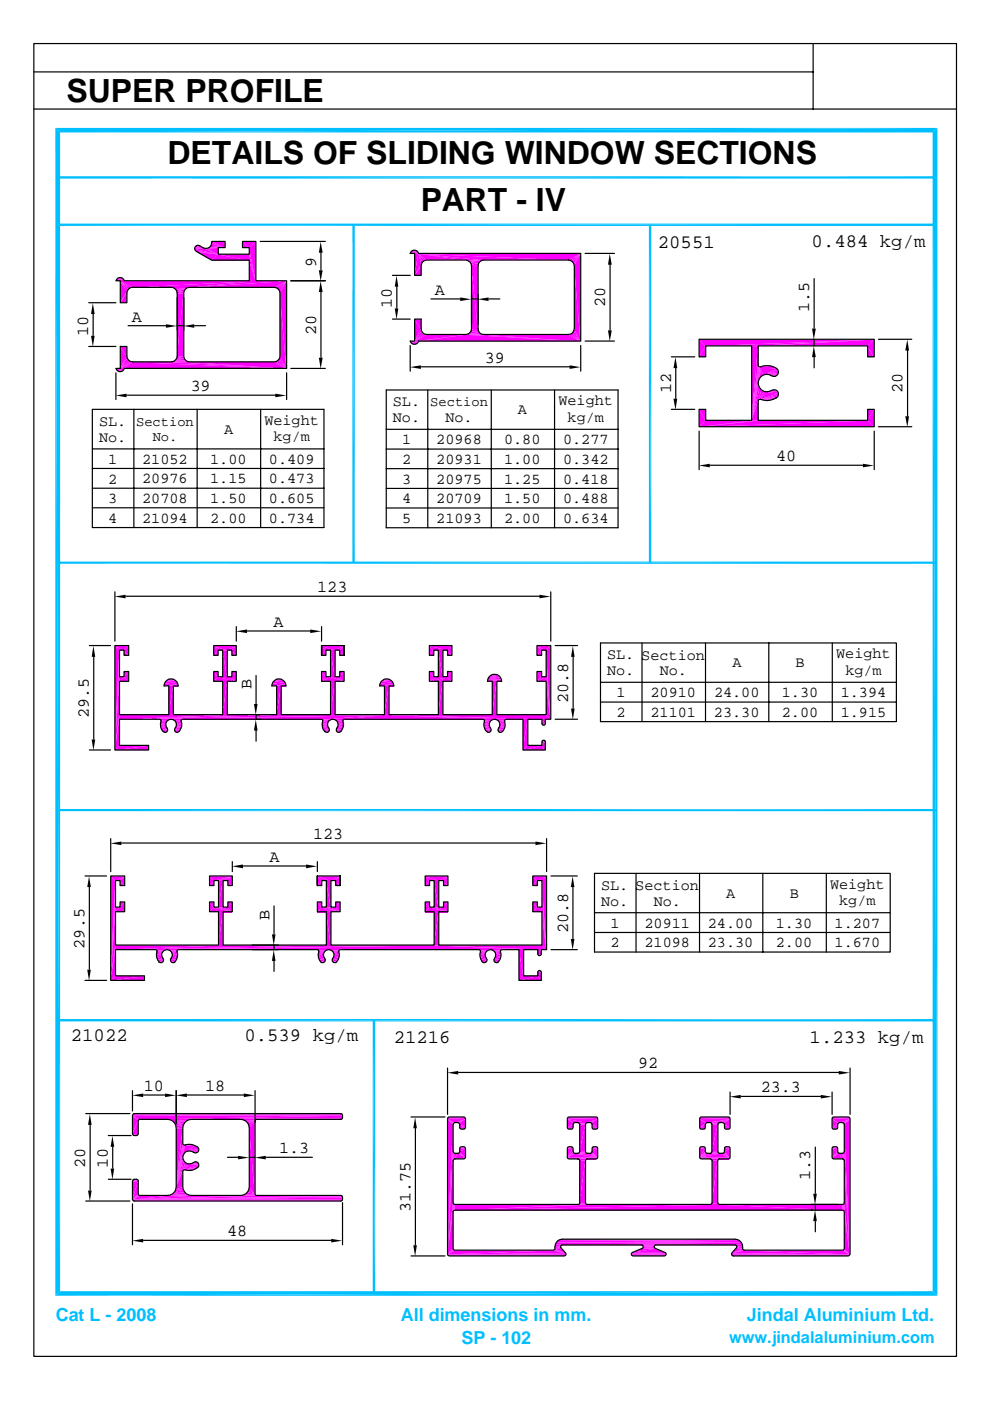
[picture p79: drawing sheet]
<svg xmlns="http://www.w3.org/2000/svg" width="210mm" height="297mm" viewBox="0 0 210 297" stroke-linecap="round" stroke-linejoin="round" font-family="sans-serif">
<defs><g id="words">
<g font-size="6.8">
<text x="14.1" y="21.5">SUPER PROFILE</text>
<text x="35.5" y="34.7">DETAILS OF SLIDING WINDOW SECTIONS</text>
<text x="89.2" y="44.8">PART - IV</text>
</g>
<g font-size="4">
<text x="139.5" y="52.5">20551</text>
<text x="172.1" y="52.4">0.484 kg/m</text>
<text x="15" y="220.7">21022</text>
<text x="51.8" y="220.7">0.539 kg/m</text>
<text x="83.5" y="221.1">21216</text>
<text x="171.7" y="221.1">1.233 kg/m</text>
</g>
<g font-size="3.8" fill="#00bfff">
<text x="11.8" y="280.1">Cat L - 2008</text>
<text x="85" y="280.1">All dimensions in mm.</text>
<text x="158.4" y="280.1">Jindal Aluminium Ltd.</text>
<text x="97.8" y="285.1">SP - 102</text>
</g>
<g font-size="3.6">
<text x="67" y="56.6" transform="rotate(-90 67 56.6)">9</text>
<text x="83.1" y="65.2" transform="rotate(-90 83.1 65.2)">10</text>
<text x="92.2" y="62.5">A</text>
<text x="128.3" y="65.2" transform="rotate(-90 128.3 65.2)">20</text>
<text x="18.7" y="71.1" transform="rotate(-90 18.7 71.1)">10</text>
<text x="28" y="68.2">A</text>
<text x="67" y="71" transform="rotate(-90 67 71)">20</text>
<text x="171.6" y="66.2" transform="rotate(-90 171.6 66.2)">1.5</text>
<text x="102.8" y="76.9">39</text>
<text x="40.4" y="82.9">39</text>
<text x="142.3" y="83.4" transform="rotate(-90 142.3 83.4)">12</text>
<text x="191.3" y="83.4" transform="rotate(-90 191.3 83.4)">20</text>
<text x="164.6" y="97.7">40</text>
<text x="67.3" y="125.5">123</text>
<text x="58" y="132.9">A</text>
<text x="53.3" y="146.2" transform="rotate(-90 53.3 146.2)">B</text>
<text x="120.5" y="149" transform="rotate(-90 120.5 149)">20.8</text>
<text x="18.8" y="152.3" transform="rotate(-90 18.8 152.3)">29.5</text>
<text x="66.4" y="177.8">123</text>
<text x="57.1" y="182.7">A</text>
<text x="57.1" y="195" transform="rotate(-90 57.1 195)">B</text>
<text x="120.4" y="197.8" transform="rotate(-90 120.4 197.8)">20.8</text>
<text x="17.9" y="201.1" transform="rotate(-90 17.9 201.1)">29.5</text>
<text x="135.3" y="226.5">92</text>
<text x="30.5" y="231.3">10</text>
<text x="43.5" y="231.3">18</text>
<text x="161.3" y="231.5">23.3</text>
<text x="59.2" y="244.5">1.3</text>
<text x="18.1" y="247.6" transform="rotate(-90 18.1 247.6)">20</text>
<text x="22.9" y="247.6" transform="rotate(-90 22.9 247.6)">10</text>
<text x="171.8" y="250.3" transform="rotate(-90 171.8 250.3)">1.3</text>
<text x="87" y="256.9" transform="rotate(-90 87 256.9)">31.75</text>
<text x="48.2" y="262.1">48</text>
</g>
<text font-size="3.5" fill="#00bfff" x="154.6" y="284.7">www.jindalaluminium.com</text>
<g font-size="3.2">
<text x="83.3" y="86.1">SL.</text>
<text x="83.3" y="89.5">No.</text>
<text x="94.4" y="89.5">No.</text>
<text x="109.8" y="87.8">A</text>
<text x="118.4" y="85.9">Weight</text>
<text x="120.4" y="89.4">kg/m</text>
<text x="21" y="93.6">No.</text>
<text x="21" y="90.3">SL.</text>
<text x="47.5" y="92">A</text>
<text x="56" y="90.1">Weight</text>
<text x="58" y="93.5">kg/m</text>
<text x="85.3" y="94.2">1</text>
<text x="92.5" y="94.2">20968</text>
<text x="106.9" y="94.2">0.80</text>
<text x="119.4" y="94.2">0.277</text>
<text x="22.9" y="98.3">1</text>
<text x="30.1" y="98.3">21052</text>
<text x="44.6" y="98.3">1.00</text>
<text x="57" y="98.3">0.409</text>
<text x="85.3" y="98.4">2</text>
<text x="92.5" y="98.3">20931</text>
<text x="106.9" y="98.3">1.00</text>
<text x="119.4" y="98.3">0.342</text>
<text x="22.9" y="102.5">2</text>
<text x="22.9" y="106.7">3</text>
<text x="30.1" y="106.7">20708</text>
<text x="30.1" y="102.5">20976</text>
<text x="44.6" y="106.7">1.50</text>
<text x="44.6" y="102.5">1.15</text>
<text x="57" y="106.7">0.605</text>
<text x="57" y="102.5">0.473</text>
<text x="85.3" y="106.7">4</text>
<text x="85.3" y="102.5">3</text>
<text x="92.5" y="106.7">20709</text>
<text x="92.5" y="102.5">20975</text>
<text x="106.9" y="106.7">1.50</text>
<text x="106.9" y="102.5">1.25</text>
<text x="119.4" y="106.7">0.488</text>
<text x="119.4" y="102.5">0.418</text>
<text x="22.9" y="110.8">4</text>
<text x="30.1" y="110.8">21094</text>
<text x="44.6" y="110.8">2.00</text>
<text x="57" y="110.8">0.734</text>
<text x="85.3" y="110.9">5</text>
<text x="92.5" y="110.9">21093</text>
<text x="106.9" y="110.9">2.00</text>
<text x="119.4" y="110.9">0.634</text>
<text x="128.7" y="143.2">No.</text>
<text x="128.7" y="139.8">SL. Section</text>
<text x="139.9" y="143.2">No.</text>
<text x="155.3" y="141.5">A</text>
<text x="168.7" y="141.5">B</text>
<text x="177.3" y="139.6">Weight</text>
<text x="179.2" y="143">kg/m</text>
<text x="130.7" y="147.8">1</text>
<text x="137.9" y="147.8">20910</text>
<text x="151.4" y="147.8">24.00</text>
<text x="165.8" y="147.8">1.30</text>
<text x="178.3" y="147.8">1.394</text>
<text x="130.7" y="152">2</text>
<text x="137.9" y="152">21101</text>
<text x="151.4" y="152">23.30</text>
<text x="165.8" y="152">2.00</text>
<text x="178.3" y="152">1.915</text>
<text x="127.5" y="188.6">SL. Section</text>
<text x="154" y="190.4">A</text>
<text x="167.4" y="190.4">B</text>
<text x="176" y="188.5">Weight</text>
<text x="177.9" y="191.9">kg/m</text>
<text x="127.5" y="192">No.</text>
<text x="129.4" y="196.7">1</text>
<text x="136.7" y="196.7">20911</text>
<text x="138.6" y="192">No.</text>
<text x="150.1" y="196.7">24.00</text>
<text x="164.5" y="196.7">1.30</text>
<text x="177" y="196.7">1.207</text>
<text x="129.4" y="200.9">2</text>
<text x="136.7" y="200.9">21098</text>
<text x="150.1" y="200.9">23.30</text>
<text x="164.5" y="200.9">2.00</text>
<text x="177" y="200.9">1.670</text>
</g>
<g font-size="2.9">
<text x="91.2" y="86.1">Section</text>
<text x="28.9" y="90.2">Section</text>
<text x="32.4" y="93.5">No.</text>
</g>
</g></defs>
<g fill="#f0f">
<path d="M148.2 90.5l35.7-1.3 1.4 1.3z"/>
<path d="M148.2 90.5l12.5-1.3h23.2z"/>
<path d="M148.2 90.5l11.1-1.3h1.4z"/>
<path d="M148.2 90.5l1.4-1.3h9.7z"/>
<path d="M148.2 86.9h1.4v2.3z"/>
<path d="M148.2 86.9l1.4 2.3-1.4 1.3z"/>
<path d="M183.9 86.9h1.4l-1.4 2.3z"/>
<path d="M185.3 86.9v3.6l-1.4-1.3z"/>
<path d="M160.7 85.1v4.1h-1.4z"/>
<path d="M161.9 84.9h1.4z"/>
<path d="M160.7 84.9l-1.4 4.3z"/>
</g>
<path d="M161 84.7h3M164 84.8h-2.8" fill="none" stroke="#f0f" stroke-width=".21"/>
<path d="M161 84.5h3.6" fill="none" stroke="#f0f" stroke-width=".3"/>
<g fill="#f0f">
<path d="M161 84.7l3.8-.6-.2 .3z"/>
<path d="M161 84.7l4-.9-.2 .3z"/>
<path d="M161 84.7l4-1.3v.4z"/>
<path d="M162.5 83.1l2.5 .3-4 1.3z"/>
<path d="M162.5 83.1l-1.6 1.7z"/>
</g>
<path d="M162.5 83.3h2.5" fill="none" stroke="#f0f" stroke-width=".34"/>
<path d="M162.5 83.1h2.3" fill="none" stroke="#f0f" stroke-width=".21"/>
<g fill="#f0f">
<path d="M161.9 83l.6 .1-1.6 1.7z"/>
<path d="M161.9 83l-1.2 1.9z"/>
<path d="M163 83l1.6-.2 .2 .3z"/>
<path d="M163 83l.6-.2h1z"/>
<path d="M161.4 82.7l.5 .3-1.2 1.9z"/>
<path d="M161.4 82.7l-2.1 6.5z"/>
<path d="M163.6 82.8l.7-.1 .3 .1z"/>
<path d="M163.6 82.8l.7-.1z"/>
<path d="M161 82.3l.4 .4-2.1 6.5z"/>
<path d="M160.8 81.8l.2 .5-1.7 6.9z"/>
<path d="M160.7 81.3l.1 .5-1.5 7.4z"/>
<path d="M160.8 80.7l-1.5 8.5z"/>
<path d="M163.6 79.7l.7 .2z"/>
<path d="M163.6 79.7h1l-.3 .2z"/>
<path d="M163 79.5l1.6 .2h-1z"/>
<path d="M163 79.5l1.8-.1-.2 .3z"/>
</g>
<path d="M162.5 79.4h2.3" fill="none" stroke="#f0f" stroke-width=".21"/>
<path d="M162.5 79.3h2.5" fill="none" stroke="#f0f" stroke-width=".34"/>
<g fill="#f0f">
<path d="M162.5 79.4l2.5-.6v.3z"/>
<path d="M161.9 79.5l3.1-.7z"/>
<path d="M161.9 79.5l2.9-1.1 .2 .4z"/>
<path d="M161.9 79.5l2.7-1.3 .2 .2z"/>
<path d="M161 77.8l3.6 .4-2.7 1.3z"/>
<path d="M161 77.8l.9 1.7-.5 .3z"/>
</g>
<path d="M161.2 77.8v2.4" fill="none" stroke="#f0f" stroke-width=".38"/>
<path d="M160.9 77.8v2.9" fill="none" stroke="#f0f" stroke-width=".25"/>
<path d="M161 77.8l-.2 2.9-1.5 8.5z" fill="#f0f"/>
<path d="M161 78h3.6" fill="none" stroke="#f0f" stroke-width=".34"/>
<path d="M161 77.8h3" fill="none" stroke="#f0f" stroke-width=".21"/>
<g fill="#f0f">
<path d="M160.9 77.8h.1l-1.7 11.4z"/>
<path d="M160.7 77.7l.2 .1-1.6 11.4z"/>
</g>
<path d="M161.2 77.7h2.8" fill="none" stroke="#f0f" stroke-width=".21"/>
<g fill="#f0f">
<path d="M161.9 77.6h1.4z"/>
<path d="M160.7 77.5l-1.4 11.7z"/>
<path d="M160.7 73.4v4.1l-1.4 11.7z"/>
<path d="M183.9 73.4l1.4 2.3h-1.4z"/>
<path d="M149.6 73.4v2.3h-1.4z"/>
<path d="M159.3 73.4h1.4l-1.4 15.8z"/>
<path d="M148.2 72l1.4 1.4-1.4 2.3z"/>
<path d="M148.2 72h37.1l-35.7 1.4z"/>
<path d="M149.6 73.4l35.7-1.4-26 1.4z"/>
<path d="M159.3 73.4l26-1.4z"/>
<path d="M160.7 73.4l24.6-1.4-1.4 1.4z"/>
<path d="M183.9 73.4l1.4-1.4v3.7z"/>
<path d="M87.3 72.9l.7 .2z"/>
<path d="M87.3 72.9h1l-.3 .2z"/>
<path d="M87 72.7l1.3 .2h-1z"/>
<path d="M87 72.7h1.6l-.3 .2z"/>
<path d="M87 72.7l.8-.3 .8 .3z"/>
<path d="M86.9 72.4h.9l-.8 .3z"/>
<path d="M87.8 72.4h.9l-.1 .3z"/>
<path d="M88.7 72.4l10-1.4 24.4 1.4z"/>
<path d="M87.8 72.4l10.9-1.4-10 1.4z"/>
<path d="M87.8 72.4l2.6-1.4h8.3z"/>
<path d="M98.7 71h3.8l20.6 1.4z"/>
<path d="M102.5 71h18l2.6 1.4z"/>
<path d="M120.5 71l.4-.1 2.2 1.5z"/>
</g>
<path d="M98.7 70.9h3.8" fill="none" stroke="#f0f" stroke-width=".21"/>
<path d="M87.8 72.4l2.2-1.5 .4 .1z" fill="#f0f"/>
<path d="M99.1 70.8h2.9" fill="none" stroke="#f0f" stroke-width=".25"/>
<g fill="#f0f">
<path d="M120.9 70.9l.4-.3 1.8 1.8z"/>
<path d="M87.8 72.4l1.8-1.8 .4 .3z"/>
</g>
<path d="M99.5 70.8h2.5" fill="none" stroke="#f0f" stroke-width=".25"/>
<path d="M121.6 70.2l1.5 2.2-1.8-1.8z" fill="#f0f"/>
<path d="M99.5 70.4h2.1" fill="none" stroke="#f0f" stroke-width=".42"/>
<g fill="#f0f">
<path d="M89.3 70.2l.3 .4-1.8 1.8z"/>
<path d="M99.8 70.2h1.6l.2 .4z"/>
<path d="M99.9 69.8l1.5 .4h-1.6z"/>
<path d="M121.7 69.8l1.4 2.6-1.5-2.2z"/>
<path d="M99.9 69.8h1.4l.1 .4z"/>
<path d="M89.2 69.8l.1 .4-1.5 2.2z"/>
<path d="M87.8 67.7l1.4 2.1-1.4 2.6z"/>
<path d="M87.8 67.7h1.4v2.1z"/>
<path d="M99.9 56.4l1.4 13.4h-1.4z"/>
<path d="M121.7 56.4l1.4 16-1.4-2.6z"/>
<path d="M89.2 56.4v2h-1.4z"/>
<path d="M99.9 56.4h1.4v13.4z"/>
<path d="M99.8 56l1.5 .4h-1.4z"/>
<path d="M89.3 56l-.1 .4-1.4 2z"/>
<path d="M99.8 56h1.6l-.1 .4z"/>
<path d="M99.5 55.6l1.9 .4h-1.6z"/>
</g>
<path d="M99.5 55.8h2.1" fill="none" stroke="#f0f" stroke-width=".38"/>
<path d="M99.1 55.4h2.9" fill="none" stroke="#f0f" stroke-width=".25"/>
<path d="M98.7 55.3h3.8" fill="none" stroke="#f0f" stroke-width=".21"/>
<g fill="#f0f">
<path d="M88.7 53.8l10 1.4h-8.3z"/>
<path d="M88.7 53.8l13.8 1.4h-3.8z"/>
<path d="M88.7 53.8l31.8 1.4h-18z"/>
<path d="M88.7 53.8l1.7 1.4-.4 .1z"/>
<path d="M88.7 53.8l1.3 1.5-.4 .3z"/>
<path d="M88.7 53.8l.9 1.8-.3 .4z"/>
<path d="M88.7 53.8l.6 2.2-1.5 2.4z"/>
<path d="M88.7 53.8h34.4l-2.6 1.4z"/>
<path d="M120.5 55.2l2.6-1.4-2.2 1.5z"/>
<path d="M120.9 55.3l2.2-1.5-1.8 1.8z"/>
<path d="M123.1 53.8l-1.5 2.2-.3-.4z"/>
<path d="M123.1 53.8l-1.4 2.6-.1-.4z"/>
<path d="M123.1 53.8v18.6l-1.4-16z"/>
<path d="M87.8 53.8h.9l-.9 4.6z"/>
<path d="M87 53.5l.8 .3h-.9z"/>
<path d="M87 53.5h1.6l-.8 .3z"/>
<path d="M87.8 53.8l.8-.3 .1 .3z"/>
<path d="M87.3 53.2l1.3 .3h-1.6z"/>
<path d="M87.3 53.2h1l.3 .3z"/>
<path d="M87.6 53.1l.7 .1z"/>
<path d="M87.3 53.2l.3-.1 .7 .1z"/>
<path d="M25.2 78.9l.7-.2z"/>
<path d="M24.9 78.7h1l-.7 .2z"/>
<path d="M24.9 78.7l1.3-.2-.3 .2z"/>
<path d="M24.7 78.5h1.5l-1.3 .2z"/>
<path d="M24.7 78.5l1.6-.3-.1 .3z"/>
<path d="M24.5 78.2h1.8l-1.6 .3z"/>
<path d="M24.5 78.2h1.8z"/>
<path d="M25.4 78.2l2.6-1.4-1.7 1.4z"/>
<path d="M26.3 78.2l1.7-1.4 32.7 1.4z"/>
<path d="M28 76.8h8.3l24.4 1.4z"/>
<path d="M36.3 76.8h3.8l20.6 1.4z"/>
<path d="M40.1 76.8h18l2.6 1.4z"/>
</g>
<path d="M36.3 76.7h3.8" fill="none" stroke="#f0f" stroke-width=".21"/>
<g fill="#f0f">
<path d="M25.4 78.2l2.2-1.5 .4 .1z"/>
<path d="M58.1 76.8l.4-.1 2.2 1.5z"/>
</g>
<path d="M36.3 76.7h3.3" fill="none" stroke="#f0f" stroke-width=".21"/>
<path d="M36.7 76.5h2.9" fill="none" stroke="#f0f" stroke-width=".3"/>
<path d="M27.2 76.4l.4 .3-2.2 1.5z" fill="#f0f"/>
<path d="M36.7 76.5h2.5" fill="none" stroke="#f0f" stroke-width=".3"/>
<g fill="#f0f">
<path d="M58.5 76.7l.4-.3 1.8 1.8z"/>
<path d="M26.9 76l.3 .4-1.8 1.8z"/>
</g>
<path d="M37.1 76.2h2.1" fill="none" stroke="#f0f" stroke-width=".38"/>
<g fill="#f0f">
<path d="M37.4 76h1.6l-1.9 .4z"/>
<path d="M59.2 76l1.5 2.2-1.8-1.8z"/>
<path d="M26.8 75.6l.1 .4-1.5 2.2z"/>
<path d="M37.4 76l1.5-.4 .1 .4z"/>
<path d="M37.5 75.6h1.4l-1.5 .4z"/>
<path d="M59.3 75.6l1.4 2.6-1.5-2.2z"/>
<path d="M25.4 73.5h1.4v2.1z"/>
<path d="M25.4 73.5l1.4 2.1-1.4 2.6z"/>
<path d="M38.9 62.2v13.4h-1.4z"/>
<path d="M26.8 62.2v2h-1.4z"/>
<path d="M59.3 62.2l1.4 16-1.4-2.6z"/>
<path d="M37.5 62.2h1.4l-1.4 13.4z"/>
<path d="M37.5 62.2l1.5-.4-.1 .4z"/>
<path d="M26.9 61.8l-.1 .4-1.4 2z"/>
<path d="M37.4 61.8h1.6l-1.5 .4z"/>
<path d="M37.4 61.8l1.8-.4-.2 .4z"/>
</g>
<path d="M37.1 61.6h2.1" fill="none" stroke="#f0f" stroke-width=".38"/>
<path d="M36.7 61.2h2.9" fill="none" stroke="#f0f" stroke-width=".3"/>
<path d="M28 61h12.1" fill="none" stroke="#f0f" stroke-width=".21"/>
<g fill="#f0f">
<path d="M40.1 61l20.6-1.4-2.6 1.4z"/>
<path d="M58.1 61l2.6-1.4-2.2 1.5z"/>
<path d="M58.5 61.1l2.2-1.5-1.8 1.8z"/>
<path d="M60.7 59.6l-1.5 2.2-.3-.4z"/>
<path d="M60.7 59.6l-1.4 2.6-.1-.4z"/>
<path d="M60.7 59.6v18.6l-1.4-16z"/>
<path d="M40.1 61l14.1-1.4h6.5z"/>
<path d="M28 61l26.2-1.4-14.1 1.4z"/>
<path d="M25.4 59.6h28.8l-26.2 1.4z"/>
<path d="M25.4 59.6l2.6 1.4-.4 .1z"/>
<path d="M25.4 59.6l2.2 1.5-.4 .3z"/>
<path d="M25.4 59.6l1.8 1.8-.3 .4z"/>
<path d="M25.4 59.6l1.5 2.2-1.5 2.4z"/>
<path d="M24.5 59.6h1.8z"/>
</g>
<path d="M25.4 59.6h28.8" fill="none" stroke="#f0f" stroke-width=".21"/>
<g fill="#f0f">
<path d="M24.5 59.6l1.7-.3 .1 .3z"/>
<path d="M24.7 59.3h1.5l-1.7 .3z"/>
<path d="M24.7 59.3l1.2-.3 .3 .3z"/>
<path d="M24.9 59h1l-1.2 .3z"/>
<path d="M24.9 59l.7-.1z"/>
<path d="M24.9 59l.7-.1 .3 .1z"/>
<path d="M52.8 55.2l1.4 4.4h-1.4z"/>
<path d="M44.8 55.2l1.4-1.2 6.6 1.2z"/>
<path d="M46.2 54h6.6v1.2z"/>
<path d="M52.8 54l1.4 5.6-1.4-4.4z"/>
<path d="M41.6 53.4l4.6 .6-1.4 1.2z"/>
<path d="M41.3 53.1l4.9 .9-4.6-.6z"/>
<path d="M41.2 52.8l5 1.2-4.9-.9z"/>
<path d="M41.2 52.8l2.3-.1 2.7 1.3z"/>
<path d="M43.5 52.7h.5l2.2 1.3z"/>
</g>
<path d="M41.2 52.7h2.3" fill="none" stroke="#f0f" stroke-width=".21"/>
<g fill="#f0f">
<path d="M44 52.7l2.2-.1v1.4z"/>
<path d="M52.8 52.6l1.4 7-1.4-5.6z"/>
</g>
<path d="M44.4 52.5h3.3" fill="none" stroke="#f0f" stroke-width=".21"/>
<path d="M44 52.6h2.2" fill="none" stroke="#f0f" stroke-width=".25"/>
<g fill="#f0f">
<path d="M41.3 52.4l1.7 .2-1.8 .2z"/>
<path d="M41.3 52.4l.9-.3 .8 .5z"/>
<path d="M41.6 52.1h.6l-.9 .3z"/>
<path d="M41.6 52.1h.6z"/>
<path d="M44.7 52.1l3 .5-3.3-.2z"/>
<path d="M44.8 51.5l2.9 1.1-3-.5z"/>
<path d="M44.8 51.3l2.9 1.3-2.9-1.1z"/>
<path d="M44.8 51.3h2.9v1.3z"/>
<path d="M51.4 51.3l1.4 1.3h-1.4z"/>
<path d="M51.4 51.3h2.8l-1.4 1.3z"/>
<path d="M52.8 52.6l1.4-1.3v8.3z"/>
<path d="M110.8 159.1l4.1-1 .7 1z"/>
<path d="M24.3 159.1l7.2-1v1z"/>
<path d="M25.3 158.1h6.2l-7.2 1z"/>
<path d="M110.8 159.1l1-1h3.1z"/>
<path d="M114.9 158.1l.7-.7v1.7z"/>
<path d="M114.9 157.4h.7l-.7 .7z"/>
<path d="M114.9 157.4l.6-.2 .1 .2z"/>
<path d="M114.9 157.2h.6l-.6 .2z"/>
<path d="M114.9 157.2l.5-.2 .1 .2z"/>
<path d="M114.9 157.2l.5-.2z"/>
<path d="M115 157h.4z"/>
<path d="M37.1 155.2l.6 .1z"/>
<path d="M103.3 155.3l.6-.1z"/>
<path d="M105.7 155.2l.6 .1z"/>
<path d="M34.8 155.3l.5-.1z"/>
<path d="M69 155.3l.6-.1z"/>
<path d="M71.4 155.2l.6 .1z"/>
<path d="M37.1 155.2l.8-.1-.2 .2z"/>
<path d="M103.1 155.1l.8 .1-.6 .1z"/>
<path d="M71.4 155.2l.8-.1-.2 .2z"/>
<path d="M105.7 155.2l.8-.1-.2 .2z"/>
<path d="M34.5 155.1l.8 .1-.5 .1z"/>
<path d="M68.8 155.1l.8 .1-.6 .1z"/>
<path d="M103.1 155.1l1-.1-.2 .2z"/>
<path d="M68.8 155.1l1-.1-.2 .2z"/>
<path d="M37 155l.9 .1-.8 .1z"/>
<path d="M105.5 155l1 .1-.8 .1z"/>
<path d="M34.5 155.1l1-.1-.2 .2z"/>
<path d="M71.2 155l1 .1-.8 .1z"/>
<path d="M103.1 155.1l1-.4v.3z"/>
<path d="M34.5 155.1l1-.4v.3z"/>
<path d="M68.8 155.1l1-.4v.3z"/>
<path d="M37 154.7l.9 .4-.9-.1z"/>
<path d="M105.5 154.7l1 .4-1-.1z"/>
<path d="M71.2 154.7l1 .4-1-.1z"/>
<path d="M37 154.7h1.2l-.3 .4z"/>
<path d="M71.2 154.7h1.3l-.3 .4z"/>
<path d="M105.5 154.7h1.3l-.3 .4z"/>
<path d="M34.2 154.7h1.3l-1 .4z"/>
<path d="M102.7 154.7h1.4l-1 .4z"/>
<path d="M68.5 154.7h1.3l-1 .4z"/>
<path d="M102.7 154.7l1.2-.3 .2 .3z"/>
<path d="M34.2 154.7l1.1-.3 .2 .3z"/>
<path d="M68.5 154.7l1.1-.3 .2 .3z"/>
<path d="M71.4 154.4l1.1 .3h-1.3z"/>
<path d="M105.7 154.4l1.1 .3h-1.3z"/>
<path d="M37.1 154.4l1.1 .3h-1.2z"/>
<path d="M105.7 154.4l1.3-.3-.2 .6z"/>
<path d="M71.4 154.4l1.3-.3-.2 .6z"/>
<path d="M68.3 154.1l1.3 .3-1.1 .3z"/>
<path d="M34 154.1l1.3 .3-1.1 .3z"/>
<path d="M37.1 154.4l1.3-.3-.2 .6z"/>
<path d="M102.6 154.1l1.3 .3-1.2 .3z"/>
<path d="M102.6 154.1l1.1-.1 .2 .4z"/>
<path d="M68.3 154.1l1.1-.1 .2 .4z"/>
<path d="M34 154.1l1.1-.1 .2 .4z"/>
<path d="M37.3 154l1.1 .1-1.3 .3z"/>
<path d="M71.6 154l1.1 .1-1.3 .3z"/>
<path d="M105.9 154l1.1 .1-1.3 .3z"/>
<path d="M115 153.8h.4z"/>
<path d="M115 153.8l.5-.1z"/>
<path d="M114.9 153.7h.6l-.5 .1z"/>
<path d="M68.3 154.1l1.1-.5v.4z"/>
<path d="M102.6 154.1l1.1-.5v.4z"/>
<path d="M34 154.1l1.1-.5v.4z"/>
<path d="M37.3 153.6l1.1 .5-1.1-.1z"/>
<path d="M71.6 153.6l1.1 .5-1.1-.1z"/>
<path d="M105.9 153.6l1.1 .5-1.1-.1z"/>
<path d="M71.6 153.6l1.2-.1-.1 .6z"/>
<path d="M105.9 153.6l1.1-.1v.6z"/>
<path d="M34 153.5l1.1 .1-1.1 .5z"/>
<path d="M68.2 153.5l1.2 .1-1.1 .5z"/>
<path d="M37.3 153.6l1.2-.1-.1 .6z"/>
<path d="M102.5 153.5l1.2 .1-1.1 .5z"/>
<path d="M114.9 153.7l.7-.3-.1 .3z"/>
<path d="M114.9 153.4h.7l-.7 .3z"/>
<path d="M34 153.5l1.2-.3-.1 .4z"/>
<path d="M68.2 153.5l1.3-.3-.1 .4z"/>
<path d="M37.3 153.2l1.2 .3-1.2 .1z"/>
<path d="M71.5 153.2l1.3 .3-1.2 .1z"/>
<path d="M102.5 153.5l1.3-.3-.1 .4z"/>
<path d="M105.8 153.2l1.2 .3-1.1 .1z"/>
<path d="M105.8 153.2l1.1-.3 .1 .6z"/>
<path d="M71.5 153.2l1.1-.3 .2 .6z"/>
<path d="M68.4 152.9l1.1 .3-1.3 .3z"/>
<path d="M34.1 152.9l1.1 .3-1.2 .3z"/>
<path d="M37.3 153.2l1.1-.3 .1 .6z"/>
<path d="M102.7 152.9l1.1 .3-1.3 .3z"/>
<path d="M34.1 152.9h1.3l-.2 .3z"/>
<path d="M37 152.9h1.4l-1.1 .3z"/>
<path d="M68.4 152.9h1.3l-.2 .3z"/>
<path d="M71.3 152.9h1.3l-1.1 .3z"/>
<path d="M102.7 152.9h1.3l-.2 .3z"/>
<path d="M105.6 152.9h1.3l-1.1 .3z"/>
<path d="M71.3 152.9l1.4-.2-.1 .2z"/>
<path d="M105.6 152.9l1.4-.2-.1 .2z"/>
<path d="M68.3 152.7l1.4 .2h-1.3z"/>
<path d="M37 152.9l1.4-.2v.2z"/>
<path d="M34 152.7l1.4 .2h-1.3z"/>
<path d="M102.6 152.7l1.4 .2h-1.3z"/>
<path d="M34 152.7l1.8-.1-.4 .3z"/>
<path d="M36.6 152.6l1.8 .1-1.4 .2z"/>
<path d="M68.3 152.7l1.8-.1-.4 .3z"/>
<path d="M70.9 152.6l1.8 .1-1.4 .2z"/>
<path d="M102.6 152.7l1.8-.1-.4 .3z"/>
<path d="M105.2 152.6l1.8 .1-1.4 .2z"/>
</g>
<path d="M34 152.6h4.4M68.3 152.6h4.4" fill="none" stroke="#f0f" stroke-width=".21"/>
<g fill="#f0f">
<path d="M111.8 152.6v5.5l-1 1z"/>
<path d="M114.9 152.6l.7 .8h-.7z"/>
</g>
<path d="M36.2 152.6h2.5" fill="none" stroke="#f0f" stroke-width=".21"/>
<path d="M25.3 152.6v5.5l-1 1z" fill="#f0f"/>
<path d="M102.4 152.6h2" fill="none" stroke="#f0f" stroke-width=".21"/>
<path d="M110.8 152.6h1l-1 6.5z" fill="#f0f"/>
<path d="M33.8 152.6h81.8M33.8 152.6h2.4M68.1 152.6h4.8M102.4 152.6h4.8" fill="none" stroke="#f0f" stroke-width=".21"/>
<g fill="#f0f">
<path d="M114.9 152.6h.7v.8z"/>
<path d="M81.4 151.6l35.3 1z"/>
<path d="M81.4 151.6l34.2 1h-8.4z"/>
<path d="M72.9 152.6l8.5-1 25.8 1z"/>
<path d="M68.1 152.6l13.3-1-8.5 1z"/>
<path d="M33.8 152.6l47.6-1-13.3 1z"/>
<path d="M25.3 152.6l56.1-1-47.6 1z"/>
<path d="M25.3 152.6l34.3-1h21.8z"/>
<path d="M25.3 152.6l34.3-1z"/>
<path d="M25.3 152.6l22.8-1h10.5z"/>
</g>
<path d="M59.6 151.6h21.8" fill="none" stroke="#f0f" stroke-width=".21"/>
<g fill="#f0f">
<path d="M25.3 152.6l22.8-1z"/>
<path d="M25.3 151.6h21.9l-21.9 1z"/>
<path d="M25.3 151.6v1l-1 6.5z"/>
<path d="M82.4 151.6h33.3l1 1z"/>
</g>
<path d="M25.3 151.6h21.9M59.6 151.6h11.4M82.4 151.6h33.3" fill="none" stroke="#f0f" stroke-width=".21"/>
<g fill="#f0f">
<path d="M36.7 145.5v6.1h-1z"/>
<path d="M35.7 145.5h2z"/>
<path d="M35.7 145.5h1l-1 6.1z"/>
<path d="M82.4 145.5v6.1h-1z"/>
<path d="M59.6 145.5v6.1h-1z"/>
<path d="M81.4 145.5h2z"/>
<path d="M81.4 145.5h1l-1 6.1z"/>
<path d="M58.6 145.5h2z"/>
<path d="M58.6 145.5h1l-1 6.1z"/>
<path d="M34.7 145.5l2.9-.5-1.9 .5z"/>
<path d="M35.7 145.5l1.9-.5 .1 .5z"/>
<path d="M34.8 145h2.8l-2.9 .5z"/>
<path d="M57.6 145.5l2.9-.5-1.9 .5z"/>
<path d="M58.6 145.5l1.9-.5 .1 .5z"/>
<path d="M80.4 145.5l3-.5-2 .5z"/>
<path d="M81.4 145.5l2-.5v.5z"/>
<path d="M80.5 145h2.9l-3 .5z"/>
<path d="M57.7 145h2.8l-2.9 .5z"/>
</g>
<path d="M34.8 144.8h2.8M57.7 144.8h2.8M80.5 144.8h2.9" fill="none" stroke="#f0f" stroke-width=".42"/>
<g fill="#f0f">
<path d="M105.3 144.5v7.1h-1z"/>
<path d="M104.3 144.5h2z"/>
<path d="M104.3 144.5h1l-1 7.1z"/>
<path d="M48.1 144.5v7.1h-.9z"/>
<path d="M25.3 144.5v7.1l-1 7.5z"/>
<path d="M93.9 144.5v7.1h-1z"/>
<path d="M71 144.5v7.1h-1z"/>
<path d="M70 144.5h1l-1 7.1z"/>
</g>
<path d="M92.9 144.5h2.9" fill="none" stroke="#f0f" stroke-width=".21"/>
<g fill="#f0f">
<path d="M92.9 144.5h1l-1 7.1z"/>
<path d="M115.7 144.5l1 8.1-1-1z"/>
</g>
<path d="M47.2 144.5h2.8" fill="none" stroke="#f0f" stroke-width=".21"/>
<path d="M47.2 144.5h.9l-.9 7.1z" fill="#f0f"/>
<path d="M45.3 144.5h4.7M68.1 144.5h4.8" fill="none" stroke="#f0f" stroke-width=".21"/>
<path d="M35 144.4h2.4M57.9 144.4h2.4M80.7 144.4h2.4" fill="none" stroke="#f0f" stroke-width=".3"/>
<g fill="#f0f">
<path d="M35.3 144.3l1.4-.3 .4 .3z"/>
<path d="M35.3 144.3l.4-.3h1z"/>
<path d="M81.1 144.3l1.3-.3 .4 .3z"/>
<path d="M58.2 144.3l1.3-.3 .4 .3z"/>
<path d="M81.1 144.3l.3-.3h1z"/>
<path d="M58.2 144.3l.4-.3h.9z"/>
<path d="M103.3 144.5l2.9-.5-1.9 .5z"/>
<path d="M104.3 144.5l1.9-.5 .1 .5z"/>
<path d="M103.4 144h2.8l-2.9 .5z"/>
<path d="M35.7 144h1z"/>
<path d="M58.6 144h.9z"/>
<path d="M81.4 144h1z"/>
</g>
<path d="M103.4 143.8h2.8" fill="none" stroke="#f0f" stroke-width=".42"/>
<g fill="#f0f">
<path d="M91 144.5l3.8-1-1.9 1z"/>
<path d="M92.9 144.5l1.9-1 1 1z"/>
<path d="M113.8 144.5l1.9-1v1z"/>
<path d="M115.7 143.5l1 9.1z"/>
<path d="M46.2 143.5l3.8 1h-4.7z"/>
<path d="M68.1 144.5l1.9-1 2.9 1z"/>
<path d="M26.2 143.5l1 1h-1.9z"/>
<path d="M25.3 143.5h.9l-.9 1z"/>
<path d="M25.3 143.5l-1 15.6z"/>
<path d="M91 144.5l1.9-1h1.9z"/>
<path d="M46.2 143.5h1.9l1.9 1z"/>
<path d="M48.1 143.5h1l.9 1z"/>
<path d="M70 143.5h1l1.9 1z"/>
<path d="M71 143.5h1l.9 1z"/>
<path d="M91.9 143.5h1l-1.9 1z"/>
<path d="M92.9 143.5h1.9z"/>
<path d="M69 143.5h1l-1.9 1z"/>
<path d="M113.8 144.5l1-1h.9z"/>
<path d="M46.2 143.5h1.9z"/>
</g>
<path d="M103.6 143.5h2.4" fill="none" stroke="#f0f" stroke-width=".34"/>
<g fill="#f0f">
<path d="M103.9 143.3l1.3-.2 .5 .2z"/>
<path d="M103.9 143.3l.4-.2h.9z"/>
<path d="M104.3 143.1h.9z"/>
<path d="M45.3 142.4h.9v1.1z"/>
<path d="M45.3 142.4l.9 1.1-.9 1z"/>
<path d="M26.2 142.4h1l-1 1.1z"/>
<path d="M27.2 142.4v2.1l-1-1z"/>
<path d="M94.8 142.4h1l-1 1.1z"/>
<path d="M95.8 142.4v2.1l-1-1z"/>
<path d="M113.8 142.4l1 1.1-1 1z"/>
<path d="M113.8 142.4h1v1.1z"/>
<path d="M72 142.4h.9l-.9 1.1z"/>
<path d="M72.9 142.4v2.1l-.9-1z"/>
<path d="M49.1 142.4h.9l-.9 1.1z"/>
<path d="M50 142.4v2.1l-.9-1z"/>
<path d="M68.1 142.4h.9v1.1z"/>
<path d="M68.1 142.4l.9 1.1-.9 1z"/>
<path d="M91 142.4h.9v1.1z"/>
<path d="M91 142.4l.9 1.1-.9 1z"/>
<path d="M25.3 140.7v2.8l-1 15.6z"/>
<path d="M115.7 140.7l1 11.9-1-9.1z"/>
<path d="M25.3 139l-1 20.1z"/>
<path d="M115.7 139l1 13.6-1-11.9z"/>
<path d="M91.9 137.9v1.1h-.9z"/>
<path d="M92.9 137.9l1 5.6h-1z"/>
<path d="M69 137.9v1.1h-.9z"/>
<path d="M70 137.9l1 5.6h-1z"/>
<path d="M46.2 137.9v1.1h-.9z"/>
<path d="M25.3 137.9l-1 21.2z"/>
<path d="M91.9 137.9h2z"/>
<path d="M92.9 137.9h1v5.6z"/>
<path d="M114.8 137.9v1.1h-1z"/>
<path d="M72 137.9l.9 1.1h-.9z"/>
<path d="M49.1 137.9l.9 1.1h-.9z"/>
<path d="M69 137.9h2z"/>
<path d="M70 137.9h1v5.6z"/>
</g>
<path d="M91.9 137.9h2.9" fill="none" stroke="#f0f" stroke-width=".21"/>
<g fill="#f0f">
<path d="M94.8 137.9l1 1.1h-1z"/>
<path d="M47.2 137.9l.9 5.6h-.9z"/>
<path d="M115.7 137.9l1 14.7z"/>
<path d="M26.2 137.9l1 1.1h-1z"/>
<path d="M47.2 137.9h.9v5.6z"/>
<path d="M113.8 136.9l1.9 1h-.9z"/>
<path d="M113.8 136.9l1 1-1 1.1z"/>
<path d="M113.8 136.9h2.9l-1 1z"/>
<path d="M115.7 137.9l1-1v15.7z"/>
<path d="M24.3 136.9l1.9 1h-.9z"/>
<path d="M24.3 136.9l1 1-1 21.2z"/>
<path d="M24.3 136.9h2.9l-1 1z"/>
<path d="M27.2 136.9v2.1l-1-1.1z"/>
<path d="M91 136.9l3.8 1h-2.9z"/>
<path d="M91 136.9l.9 1-.9 1.1z"/>
<path d="M91 136.9h4.8l-1 1z"/>
<path d="M95.8 136.9v2.1l-1-1.1z"/>
<path d="M45.3 136.9l2.8 1h-.9z"/>
<path d="M45.3 136.9l1.9 1h-1z"/>
<path d="M45.3 136.9l.9 1-.9 1.1z"/>
<path d="M45.3 136.9h4.7l-1.9 1z"/>
<path d="M48.1 137.9l1.9-1-.9 1z"/>
<path d="M50 136.9v2.1l-.9-1.1z"/>
<path d="M68.1 136.9l2.9 1h-2z"/>
<path d="M68.1 136.9l.9 1-.9 1.1z"/>
<path d="M68.1 136.9h4.8l-1.9 1z"/>
<path d="M71 137.9l1.9-1-.9 1z"/>
<path d="M72.9 136.9v2.1l-.9-1.1z"/>
<path d="M23.4 207.9l7.2-.9v.9z"/>
<path d="M23.4 207.9l1-.9h6.2z"/>
<path d="M110 207.9l4-.9 .7 .9z"/>
<path d="M111 207h3l-4 .9z"/>
<path d="M114 207l.7-.8v1.7z"/>
<path d="M114 206.2h.7l-.7 .8z"/>
<path d="M114 206.2l.7-.2v.2z"/>
<path d="M114 206h.7l-.7 .2z"/>
<path d="M114 206l.5-.1 .2 .1z"/>
<path d="M114 206l.5-.1z"/>
<path d="M114.1 205.9h.4z"/>
<path d="M102.4 204.2l.6-.2z"/>
<path d="M33.9 204.2l.5-.2z"/>
<path d="M68.2 204.2l.5-.2z"/>
<path d="M104.9 204l.5 .2z"/>
<path d="M70.6 204l.5 .2z"/>
<path d="M36.3 204l.5 .2z"/>
<path d="M36.3 204h.7l-.2 .2z"/>
<path d="M102.2 204h.8l-.6 .2z"/>
<path d="M70.6 204h.7l-.2 .2z"/>
<path d="M104.9 204h.7l-.2 .2z"/>
<path d="M33.6 204h.8l-.5 .2z"/>
<path d="M67.9 204h.8l-.5 .2z"/>
<path d="M102.2 204l1-.2-.2 .2z"/>
<path d="M67.9 204l1-.2-.2 .2z"/>
<path d="M33.6 204l1-.2-.2 .2z"/>
<path d="M104.7 203.8l.9 .2h-.7z"/>
<path d="M70.4 203.8l.9 .2h-.7z"/>
<path d="M36.1 203.8l.9 .2h-.7z"/>
<path d="M102.2 204l1-.5v.3z"/>
<path d="M67.9 204l1-.5v.3z"/>
<path d="M33.6 204l1-.5v.3z"/>
<path d="M104.6 203.5l1 .5-.9-.2z"/>
<path d="M70.4 203.5l.9 .5-.9-.2z"/>
<path d="M36.1 203.5l.9 .5-.9-.2z"/>
<path d="M36.1 203.5h1.3l-.4 .5z"/>
<path d="M70.4 203.5h1.3l-.4 .5z"/>
<path d="M101.9 203.5h1.3l-1 .5z"/>
<path d="M67.6 203.5h1.3l-1 .5z"/>
<path d="M104.6 203.5h1.4l-.4 .5z"/>
<path d="M33.3 203.5h1.3l-1 .5z"/>
<path d="M101.9 203.5l1.2-.2 .1 .2z"/>
<path d="M33.3 203.5l1.2-.2 .1 .2z"/>
<path d="M67.6 203.5l1.2-.2 .1 .2z"/>
<path d="M70.5 203.3l1.2 .2h-1.3z"/>
<path d="M104.8 203.3l1.2 .2h-1.4z"/>
<path d="M36.2 203.3l1.2 .2h-1.3z"/>
<path d="M104.8 203.3l1.3-.4-.1 .6z"/>
<path d="M70.5 203.3l1.3-.4-.1 .6z"/>
<path d="M67.4 202.9l1.4 .4-1.2 .2z"/>
<path d="M33.1 202.9l1.4 .4-1.2 .2z"/>
<path d="M36.2 203.3l1.3-.4-.1 .6z"/>
<path d="M101.7 202.9l1.4 .4-1.2 .2z"/>
<path d="M101.7 202.9h1.2l.2 .4z"/>
<path d="M67.4 202.9h1.2l.2 .4z"/>
<path d="M70.7 202.9h1.1l-1.3 .4z"/>
<path d="M33.1 202.9h1.2l.2 .4z"/>
<path d="M105 202.9h1.1l-1.3 .4z"/>
<path d="M36.4 202.9h1.1l-1.3 .4z"/>
<path d="M114.1 202.6h.4z"/>
<path d="M114.1 202.6l.6-.1-.2 .1z"/>
<path d="M114 202.5h.7l-.6 .1z"/>
<path d="M101.7 202.9l1.1-.4 .1 .4z"/>
<path d="M67.4 202.9l1.1-.4 .1 .4z"/>
<path d="M70.8 202.5l1 .4h-1.1z"/>
<path d="M33.1 202.9l1.1-.4 .1 .4z"/>
<path d="M36.5 202.5l1 .4h-1.1z"/>
<path d="M105 202.5l1.1 .4h-1.1z"/>
<path d="M70.8 202.5l1.1-.1-.1 .5z"/>
<path d="M105 202.5l1.2-.1-.1 .5z"/>
<path d="M67.4 202.4l1.1 .1-1.1 .4z"/>
<path d="M33.1 202.4l1.1 .1-1.1 .4z"/>
<path d="M36.5 202.5l1.1-.1-.1 .5z"/>
<path d="M101.7 202.4l1.1 .1-1.1 .4z"/>
<path d="M114 202.5l.7-.2v.2z"/>
<path d="M114 202.3h.7l-.7 .2z"/>
<path d="M101.7 202.4l1.2-.4-.1 .5z"/>
<path d="M67.4 202.4l1.2-.4-.1 .5z"/>
<path d="M70.7 202l1.2 .4-1.1 .1z"/>
<path d="M33.1 202.4l1.2-.4-.1 .5z"/>
<path d="M36.4 202l1.2 .4-1.1 .1z"/>
<path d="M104.9 202l1.3 .4-1.2 .1z"/>
<path d="M70.7 202l1.1-.2 .1 .6z"/>
<path d="M104.9 202l1.1-.2 .2 .6z"/>
<path d="M67.5 201.8l1.1 .2-1.2 .4z"/>
<path d="M33.2 201.8l1.1 .2-1.2 .4z"/>
<path d="M36.4 202l1.1-.2 .1 .6z"/>
<path d="M101.8 201.8l1.1 .2-1.2 .4z"/>
<path d="M101.8 201.8l1.4-.1-.3 .3z"/>
<path d="M67.5 201.8l1.4-.1-.3 .3z"/>
<path d="M70.4 201.7l1.4 .1-1.1 .2z"/>
<path d="M33.2 201.8l1.4-.1-.3 .3z"/>
<path d="M36.1 201.7l1.4 .1-1.1 .2z"/>
<path d="M104.7 201.7l1.3 .1-1.1 .2z"/>
<path d="M70.4 201.7l1.4-.2v.3z"/>
<path d="M104.7 201.7l1.4-.2-.1 .3z"/>
<path d="M67.5 201.5l1.4 .2-1.4 .1z"/>
<path d="M36.1 201.7l1.4-.2v.3z"/>
<path d="M33.2 201.5l1.4 .2-1.4 .1z"/>
<path d="M101.8 201.5l1.4 .2-1.4 .1z"/>
<path d="M67.5 201.5h1.7l-.3 .2z"/>
<path d="M70.1 201.5h1.7l-1.4 .2z"/>
<path d="M101.8 201.5h1.7l-.3 .2z"/>
<path d="M33.2 201.5h1.7l-.3 .2z"/>
<path d="M35.8 201.5h1.7l-1.4 .2z"/>
<path d="M104.4 201.5h1.7l-1.4 .2z"/>
</g>
<path d="M67.5 201.5h4.3" fill="none" stroke="#f0f" stroke-width=".21"/>
<g fill="#f0f">
<path d="M24.4 201.4v5.6l-1 .9z"/>
<path d="M32.9 201.4l2 .1h-1.7z"/>
<path d="M35.8 201.5l2-.1-.3 .1z"/>
</g>
<path d="M67.2 201.5h2.4M101.8 201.5h4.5" fill="none" stroke="#f0f" stroke-width=".21"/>
<path d="M110 201.4l1 5.6-1 .9z" fill="#f0f"/>
<path d="M37.8 201.4h34.3M69.6 201.5h2.5M101.5 201.4h4.8M101.5 201.5h2.4" fill="none" stroke="#f0f" stroke-width=".21"/>
<path d="M114.7 201.4v.9h-.7z" fill="#f0f"/>
<path d="M72.1 201.4h38.9" fill="none" stroke="#f0f" stroke-width=".21"/>
<path d="M110 201.4h1v5.6z" fill="#f0f"/>
<path d="M24.4 201.4h89.6M32.9 201.5h4.9" fill="none" stroke="#f0f" stroke-width=".21"/>
<g fill="#f0f">
<path d="M114 201.4h1.8z"/>
<path d="M114 201.4h.7l-.7 .9z"/>
<path d="M92 200.4l23.8 1z"/>
<path d="M35.3 201.4l56.7-1 22 1z"/>
<path d="M24.4 201.4l67.6-1-56.7 1z"/>
<path d="M24.4 201.4l44.4-1h23.2z"/>
<path d="M24.4 201.4l22.8-1h21.6z"/>
</g>
<path d="M68.8 200.4h23.2" fill="none" stroke="#f0f" stroke-width=".21"/>
<g fill="#f0f">
<path d="M24.4 200.4h22.8l-22.8 1z"/>
<path d="M24.4 200.4v1l-1 6.5z"/>
<path d="M92 200.4l23.8 1z"/>
<path d="M93 200.4h21.9l.9 1z"/>
</g>
<path d="M24.4 200.4h22.8M69.1 200.4h22.9" fill="none" stroke="#f0f" stroke-width=".21"/>
<g fill="#f0f">
<path d="M47.2 193.4v7h-.9z"/>
<path d="M93 193.4v7h-1z"/>
<path d="M24.4 193.4v7l-1 7.5z"/>
<path d="M69.1 193.4l1 7h-1z"/>
</g>
<path d="M92 193.4h2.9" fill="none" stroke="#f0f" stroke-width=".21"/>
<g fill="#f0f">
<path d="M92 193.4h1l-1 7z"/>
<path d="M114.9 193.4l.9 8-.9-1z"/>
<path d="M69.1 193.4h1v7z"/>
</g>
<path d="M46.3 193.4h2.9" fill="none" stroke="#f0f" stroke-width=".21"/>
<path d="M46.3 193.4h.9l-.9 7z" fill="#f0f"/>
<path d="M67.2 193.4h2.9M90.1 193.4h4.8" fill="none" stroke="#f0f" stroke-width=".21"/>
<g fill="#f0f">
<path d="M91 192.4l3.9 1h-4.8z"/>
<path d="M91 192.4h1l2.9 1z"/>
<path d="M92 192.4h1l1.9 1z"/>
<path d="M93 192.4h1l.9 1z"/>
<path d="M68.2 192.4l1.9 1h-2.9z"/>
<path d="M68.2 192.4l3.9 1h-2z"/>
<path d="M68.2 192.4h.9l3 1z"/>
<path d="M69.1 192.4h1l2 1z"/>
<path d="M70.1 192.4h1l1 1z"/>
<path d="M113.9 192.4l1 1h-2z"/>
<path d="M113.9 192.4h1v1z"/>
<path d="M114.9 192.4l.9 9z"/>
<path d="M45.3 192.4l1 1h-1.9z"/>
<path d="M45.3 192.4l3.9 1h-2.9z"/>
<path d="M45.3 192.4h1l2.9 1z"/>
<path d="M25.4 192.4l1 1h-2z"/>
<path d="M24.4 192.4h1l-1 1z"/>
<path d="M24.4 192.4l-1 15.5z"/>
<path d="M46.3 192.4h.9l2 1z"/>
<path d="M47.2 192.4h1.1l.9 1z"/>
<path d="M67.2 191.3h1v1.1z"/>
<path d="M67.2 191.3l1 1.1-1 1z"/>
<path d="M26.4 191.3v2.1l-1-1z"/>
<path d="M72.1 191.3v2.1l-1-1z"/>
<path d="M94.9 191.3v2.1l-.9-1z"/>
<path d="M44.4 191.3l.9 1.1-.9 1z"/>
<path d="M44.4 191.3h.9v1.1z"/>
<path d="M112.9 191.3h1v1.1z"/>
<path d="M112.9 191.3l1 1.1-1 1z"/>
<path d="M94 191.3h.9l-.9 1.1z"/>
<path d="M25.4 191.3h1l-1 1.1z"/>
<path d="M90.1 191.3h.9v1.1z"/>
<path d="M90.1 191.3l.9 1.1-.9 1z"/>
<path d="M48.3 191.3h.9l-.9 1.1z"/>
<path d="M49.2 191.3v2.1l-.9-1z"/>
<path d="M71.1 191.3h1l-1 1.1z"/>
<path d="M24.4 189.6v2.8l-1 15.5z"/>
<path d="M114.9 189.6l.9 11.8-.9-9z"/>
<path d="M24.4 187.8l-1 20.1z"/>
<path d="M114.9 187.8l.9 13.6-.9-11.8z"/>
<path d="M47.2 186.8v5.6h-.9z"/>
<path d="M48.3 186.8l.9 1h-.9z"/>
<path d="M24.4 186.8l-1 21.1z"/>
<path d="M25.4 186.8l1 1h-1z"/>
<path d="M45.3 186.8v1h-.9z"/>
<path d="M46.3 186.8h.9l-.9 5.6z"/>
<path d="M68.2 186.8v1h-1z"/>
<path d="M69.1 186.8l1 5.6h-1z"/>
<path d="M68.2 186.8h1.9z"/>
<path d="M69.1 186.8h1v5.6z"/>
<path d="M71.1 186.8l1 1h-1z"/>
<path d="M113.9 186.8v1h-1z"/>
<path d="M114.9 186.8l.9 14.6z"/>
<path d="M91 186.8v1h-.9z"/>
<path d="M92 186.8l1 5.6h-1z"/>
<path d="M91 186.8h2z"/>
<path d="M92 186.8h1v5.6z"/>
<path d="M94 186.8l.9 1h-.9z"/>
<path d="M112.9 185.8l1 1-1 1z"/>
<path d="M112.9 185.8h2.9l-1.9 1z"/>
<path d="M113.9 186.8l1.9-1-.9 1z"/>
<path d="M114.9 186.8l.9-1v15.6z"/>
<path d="M23.4 185.8l1 1-1 21.1z"/>
<path d="M23.4 185.8h3l-2 1z"/>
<path d="M24.4 186.8l2-1-1 1z"/>
<path d="M25.4 186.8l1-1v2z"/>
<path d="M90.1 185.8l2.9 1h-2z"/>
<path d="M90.1 185.8l.9 1-.9 1z"/>
<path d="M90.1 185.8h4.8l-1.9 1z"/>
<path d="M93 186.8l1.9-1-.9 1z"/>
<path d="M94.9 185.8v2l-.9-1z"/>
<path d="M44.4 185.8l.9 1-.9 1z"/>
<path d="M44.4 185.8h4.8l-3.9 1z"/>
<path d="M45.3 186.8l3.9-1-2.9 1z"/>
<path d="M46.3 186.8l2.9-1-2 1z"/>
<path d="M47.2 186.8l2-1-.9 1z"/>
<path d="M49.2 185.8v2l-.9-1z"/>
<path d="M67.2 185.8l2.9 1h-1.9z"/>
<path d="M67.2 185.8l1 1-1 1z"/>
<path d="M67.2 185.8h4.9l-2 1z"/>
<path d="M70.1 186.8l2-1-1 1z"/>
<path d="M72.1 185.8v2l-1-1z"/>
</g>
<path d="M28 254.5h44.6M28.1 254.6h44.4M28.2 254.7h44.2" fill="none" stroke="#f0f" stroke-width=".21"/>
<g fill="#f0f">
<path d="M28 254.4l44.6-.5v.5z"/>
<path d="M28 254.4l44.5-.7 .1 .2z"/>
<path d="M28 254.4l44.4-.8 .1 .1z"/>
<path d="M28 254.4l44.4-.8z"/>
<path d="M28 254.4l26.4-.9h17.8z"/>
<path d="M28 254.4l23-.9h3.4z"/>
<path d="M28 254.4l12.6-.9h10.4z"/>
<path d="M28 254.4l7.5-.9h5.1z"/>
<path d="M28 254.4l1.6-.9h5.9z"/>
<path d="M28 254.4l1.4-.9h.2z"/>
</g>
<path d="M35.5 253.5h5.1M51 253.5h3.4M51.5 253.4h2.7" fill="none" stroke="#f0f" stroke-width=".21"/>
<path d="M28 254.4l1.3-1 .1 .1z" fill="#f0f"/>
<path d="M36 253.3h4M51.5 253.3h2.6" fill="none" stroke="#f0f" stroke-width=".25"/>
<path d="M29.3 253.1v.3l-1.3 1z" fill="#f0f"/>
<path d="M52 253.2h2.1" fill="none" stroke="#f0f" stroke-width=".21"/>
<path d="M36.5 253h3" fill="none" stroke="#f0f" stroke-width=".42"/>
<g fill="#f0f">
<path d="M52 253.2l.5-.4 1.5 .3z"/>
<path d="M37 252.8l1.8-.5 .3 .5z"/>
<path d="M52.7 252.3l1.3 .8-1.5-.3z"/>
<path d="M37.2 252.3h1.6l-1.8 .5z"/>
<path d="M37.2 252.3l1.5-.6 .1 .6z"/>
<path d="M52.8 251.7l1.2 1.4-1.3-.8z"/>
<path d="M37.3 251.7h1.4l-1.5 .6z"/>
<path d="M29.3 250.5v2.6l-1.3 1.3z"/>
<path d="M28 250.5h1.3l-1.3 3.9z"/>
<path d="M28 250.5l1.2-.2 .1 .2z"/>
<path d="M28.1 250.3h1.1l-1.2 .2z"/>
<path d="M28.1 250.3l.9-.2 .2 .2z"/>
<path d="M28.1 250.3l.1-.2h.8z"/>
<path d="M28.2 250.1h.7z"/>
<path d="M28.2 250.1h.8z"/>
<path d="M38.7 248.4v3.3h-1.4z"/>
<path d="M38.7 248.3l-1.4 3.4z"/>
<path d="M39.2 248.1l1.4 .1z"/>
<path d="M39 248.1l1.6 .1z"/>
</g>
<path d="M39 248.1h2.2" fill="none" stroke="#f0f" stroke-width=".21"/>
<g fill="#f0f">
<path d="M39 248.1l2.9-.5-.7 .4z"/>
<path d="M39 248.1l3.1-.8-.2 .3z"/>
<path d="M39 248.1l3.1-1.1v.3z"/>
<path d="M40.1 246.8l2 .2-3.1 1.1z"/>
<path d="M40.1 246.8l-1.2 1.3z"/>
<path d="M39.7 246.8h.4l-1.2 1.3z"/>
<path d="M39.7 246.8l-1 1.5z"/>
<path d="M40.1 246.8l.5-.1 1.5 .3z"/>
<path d="M40.6 246.7l1.4-.1 .1 .4z"/>
<path d="M39.3 246.6l.4 .2-1 1.5z"/>
<path d="M39.3 246.6l-2 5.1z"/>
<path d="M40.6 246.7l.4-.2 1 .1z"/>
<path d="M41 246.5l.7-.1 .3 .2z"/>
<path d="M41 246.5l.7-.1z"/>
<path d="M39 246.3l.3 .3-2 5.1z"/>
<path d="M38.8 245.9l.2 .4-1.7 5.4z"/>
<path d="M38.7 245.4l.1 .5-1.5 5.8z"/>
<path d="M38.8 245l-1.5 6.7z"/>
<path d="M41 244.4l.7 .1z"/>
<path d="M41 244.4l1-.2-.3 .3z"/>
<path d="M40.6 244.2h1.4l-1 .2z"/>
<path d="M40.1 244.1l1.9 .1z"/>
<path d="M40.1 244.1l2-.1-.1 .2z"/>
<path d="M40.1 244.1l2-.5v.4z"/>
<path d="M39.7 244.1l2.4-.5z"/>
<path d="M39.7 244.1l2.2-.8 .2 .3z"/>
<path d="M39.7 244.1l1.5-1.2 .7 .4z"/>
<path d="M39.3 244.3l1.9-1.4z"/>
<path d="M39 242.9h2.2l-1.9 1.4z"/>
<path d="M39 242.9l.3 1.4-.3 .3z"/>
</g>
<path d="M38.9 242.9v2.1" fill="none" stroke="#f0f" stroke-width=".25"/>
<path d="M39 242.9l-.2 2.1-1.5 6.7z" fill="#f0f"/>
<path d="M39 242.9h2.2" fill="none" stroke="#f0f" stroke-width=".21"/>
<path d="M38.9 242.8l.1 .1-1.7 8.8z" fill="#f0f"/>
<path d="M39.2 242.8h2" fill="none" stroke="#f0f" stroke-width=".21"/>
<g fill="#f0f">
<path d="M39.2 242.8l1.4-.1z"/>
<path d="M38.7 242.6l.2 .2-1.6 8.9z"/>
<path d="M38.7 242.5l-1.4 9.2z"/>
<path d="M28.4 240.8h.6z"/>
<path d="M28.2 240.8h.8z"/>
<path d="M28.2 240.8l1-.2-.2 .2z"/>
<path d="M28.1 240.6h1.1l-1 .2z"/>
<path d="M28.1 240.6l1.2-.2-.1 .2z"/>
<path d="M28 240.4h1.3l-1.2 .2z"/>
<path d="M38.7 239.3v3.2l-1.4 9.2z"/>
<path d="M52.8 239.3l1.2 13.8-1.2-1.4z"/>
<path d="M37.3 239.3h1.4l-1.4 12.4z"/>
<path d="M37.3 239.3l1.5-.6-.1 .6z"/>
<path d="M37.2 238.7h1.6l-1.5 .6z"/>
<path d="M37.2 238.7l1.9-.5-.3 .5z"/>
<path d="M37 238.2h2.1l-1.9 .5z"/>
<path d="M29.3 237.7v2.7h-1.3z"/>
<path d="M52.5 238.2l1.5-.5-1.3 1z"/>
<path d="M52.7 238.7l1.3-1-1.2 1.6z"/>
<path d="M54 237.7v15.4l-1.2-13.8z"/>
</g>
<path d="M36.5 237.9h3" fill="none" stroke="#f0f" stroke-width=".42"/>
<g fill="#f0f">
<path d="M52 237.7h2l-1.5 .5z"/>
<path d="M29.3 237.6l-1.3 2.8z"/>
</g>
<path d="M29.6 237.4h24.8M29.6 237.4h42.8M29.6 237.3h42.9M51.5 237.5h2.7M52 237.6h2.1" fill="none" stroke="#f0f" stroke-width=".21"/>
<path d="M36 237.6h4M51.5 237.6h2.6" fill="none" stroke="#f0f" stroke-width=".25"/>
<path d="M29.6 237.2h43" fill="none" stroke="#f0f" stroke-width=".38"/>
<g fill="#f0f">
<path d="M29.6 237.4l43-.9v.5z"/>
<path d="M28 236.5h44.6l-43 .9z"/>
<path d="M28 236.5l1.6 .9h-.2z"/>
<path d="M28 236.5l1.4 .9-.1 .2z"/>
<path d="M28 236.5l1.3 1.1-1.3 2.8z"/>
</g>
<path d="M28 236.5h44.6M28.1 236.3h44.4M28.2 236.2h44.2" fill="none" stroke="#f0f" stroke-width=".21"/>
<g fill="none" stroke="#000" stroke-width=".25">
<path d="M25 59a.9 .9 0 0 1 1.4 .5h26.5v-4.3h-8l-3.5-2.1a.7 .7 0 0 1 .1-.9 .7 .7 0 0 1 .8-.1 1.59 1.59 0 0 0 2.2 .3l.3-.4 .1-.8h2.8v1.3h-1.4v1.4h6.6v-1.4h-1.5v-1.3h2.9v8.3h6.5v18.6h-34.4a.92 .92 0 0 1-.9 .7 .92 .92 0 0 1-.9-.7h.9v-4.6h1.4v2a1.23 1.23 0 0 0 1.2 1.2h8.2a1.31 1.31 0 0 0 1.3-1.2v-13.3a1.31 1.31 0 0 0-1.3-1.3h-8.2a1.23 1.23 0 0 0-1.2 1.3v2h-1.4v-4.7h-.9zM55.2 51.2h13.8M61.7 59.5h7.3M68.1 53.5v3.7M83.2 58.4h3.8M87.4 53.2a.93 .93 0 0 1 1.4 .5h34.3v18.6h-34.3a.92 .92 0 0 1-.9 .7 .92 .92 0 0 1-.9-.7h.9v-4.6h1.4v2a1.16 1.16 0 0 0 1.2 1.2h8.2a1.23 1.23 0 0 0 1.3-1.2v-13.3a1.31 1.31 0 0 0-1.3-1.3h-8.2a1.23 1.23 0 0 0-1.2 1.3v2h-1.4v-4.7h-.9zM101.7 55.5l.9-.4h17.9a1.31 1.31 0 0 1 1.3 1.3v13.3a1.23 1.23 0 0 1-1.3 1.2h-17.9a1.16 1.16 0 0 1-1.2-1.2v-13.3zM124.1 53.7h6.2M129.3 56.1v13.9M172.6 59.1v10.5M18.8 64.2h5.8M18.8 73.5h5.8"/>
<path d="M19.7 66.5v4.6M24.6 79v5.7M27.2 69.1h8M37.6 69.1h1.4M39 63.1v6.9M39.3 61.3l.4-.3 .5-.1h17.9a1.31 1.31 0 0 1 1.3 1.3v13.3a1.31 1.31 0 0 1-1.3 1.2h-17.9a1.23 1.23 0 0 1-1.2-1.2v-13.3zM41.3 69.1h2.3M60.8 79v5.7M61.7 78.1h7.3M68.1 61.9v13.9M83.2 67.7h3.8M84.1 60.7v4.6"/>
<path d="M91.4 63.4h6.2M100 62.4v6.4M100 63.4h1.4M103.7 63.4h2.3M124.1 72.3h6.2M142.3 75.7h5M143.3 78v6.5M148.2 71.9h37.2v3.8h-1.4v-2.4h-23.2v4.1a.38 .38 0 0 0 .5 .4 3.4 3.4 0 0 1 3.6 .6 .94 .94 0 0 1-.1 1.1 .94 .94 0 0 1-1.2 .2 1.85 1.85 0 0 0-2.8 1.5 1.85 1.85 0 0 0 2.8 1.6 .93 .93 0 0 1 1.3 .2 .93 .93 0 0 1-.2 1.3 3.9 3.9 0 0 1-3.6 .3l-.3 .4v4.1h23.2v-2.3h1.4v3.7h-37.2v-3.7h1.4v2.3h9.8v-15.8h-9.8v2.4h-1.4zM172.6 71.9v1.4M172.6 75.7v2.3M186.2 71.9h7.1M192.4 74.3v13.9"/>
<path d="M19.6 95.2h49.1M19.6 99.3h49.1M26.9 83.8h31.5M28.4 86.8v25.1M41.8 86.8v25.1M55.3 86.8v25.1M81.9 95.2h49.1M81.9 99.4h49.1M81.9 91h49.1M90.7 82.7v29.2M104.2 82.7v29.2M117.6 82.7v29.2"/>
<path d="M142.3 86.8h5M148.2 91.4v8.2M150.6 98.6h32.4M185.4 91.4v8.2M186.2 90.5h7.1M19.6 111.9v-25.1h49.1v25.1M19.6 103.5h49.1M19.6 107.7h49.1M81.9 107.7h49.1M81.9 103.6h49.1M81.9 111.9v-29.2h49.1v29.2M18.9 136.9h4.5"/>
<path d="M19.9 139.2v17.5M24.4 136.9h2.9v2h-1v-1.1h-1v5.7h1v-1.1h1v2h-2v7.1h10.5v-6.1h-1a1.5 1.5 0 0 1 1.5-1.5 1.5 1.5 0 0 1 1.5 1.5h-1v6.1h10.4v-7.1h-1.9v-2h.9v1.1h1v-5.7h-1v1.1h-.9v-2h4.8v2h-.9v-1.1h-1v5.7h1v-1.1h.9v2h-1.9v7.1h10.5v-6.1h-1.1a1.5 1.5 0 0 1 1.5-1.5 1.5 1.5 0 0 1 1.5 1.5h-1v6.1h10.5v-7.1h-1.9v-2h.9v1.1h1v-5.7h-1v1.1h-.9v-2v2v-2h4.8v2v-2v2h-1v-1.1h-.9v5.7h.9v-1.1h1v2h-1.9v7.1h10.4v-6.1h-1a1.5 1.5 0 0 1 1.5-1.5 1.5 1.5 0 0 1 1.5 1.5h-1v6.1h10.4v-7.1h-1.9v-2h1v1.1h.9v-5.7h-.9v1.1h-1v-2h4.8v2h-.9v-1.1h-1v5.7h1v-1.1h.9v2h-1.9v7.1h10.5v-7.1h-1a1.5 1.5 0 0 1 1.5-1.4 1.5 1.5 0 0 1 1.5 1.4h-1.1v7.1h10.5v-7.1h-1.9v-2h.9v1.1h1v-5.7h-1v1.1h-.9v-2h2.9v15.6h-1.2v1.1a.37 .37 0 0 1-.4 .1 .37 .37 0 0 1-.3-.3v-.9h-3v5.5h3l.1-.9a.37 .37 0 0 1 .4-.1 .37 .37 0 0 1 .2 .3v1.7h-4.7v-6.5h-3.6l-.3 .4a1.77 1.77 0 0 1-1 2.4 .56 .56 0 0 1-.3-.9 1.17 1.17 0 0 0-.2-1.7 1.17 1.17 0 0 0-1.7 .3 1.17 1.17 0 0 0 .3 1.6v.3a.56 .56 0 0 1-1 .2 2.2 2.2 0 0 1-.4-2.2v-.3l-.3-.1h-29.4l-.3 .1a3 3 0 0 1-.4 2.5 .56 .56 0 0 1-.8 .1 .56 .56 0 0 1-.1-.8 1.17 1.17 0 0 0-.2-1.7 1.17 1.17 0 0 0-1.6 .3 1.17 1.17 0 0 0 .2 1.6 .55 .55 0 0 1-.3 .6 .55 .55 0 0 1-.6-.1 2.2 2.2 0 0 1-.5-2.2v-.3l-.3-.1h-29.4l-.2 .1a3 3 0 0 1-.5 2.5 .56 .56 0 0 1-.8 .1 .56 .56 0 0 1-.1-.8 1.17 1.17 0 0 0-.2-1.7 1.17 1.17 0 0 0-1.6 .3 1.17 1.17 0 0 0 .2 1.6 .55 .55 0 0 1-.3 .6 .55 .55 0 0 1-.6-.1 2.2 2.2 0 0 1-.5-2.2v-.3l-.3-.1h-8.5v5.5h6.2v1h-7.1zM24.4 125.5v10.4M26.7 126.4h87.7M50.1 132.8v3.1M52.4 133.8h13.4M68.2 132.8v3.1M116.8 125.5v10.4M117.7 136.9h4.7M121.5 139.2v11M18.9 159h4.5M54.3 143.2v6"/>
<path d="M54.3 151.5v1M54.3 154.8v2.3M54.3 152.5h.9M54.3 151.5h.9M117.7 152.5h4.7M23.5 177.8v7M25.8 178.7h87.8M115.9 177.8v7M18 185.7h4.6M18.9 188v17.5M23.5 185.7h2.9v2.1h-.9v-1.1h-1v5.6h1v-1.1h.9v2.1h-1.9v7.1h21.8v-7.1h-1.9v-2.1h1v1.1h.9v-5.6h-.9v1.1h-1v-2.1h4.9v2.1h-1v-1.1h-1v5.6h1v-1.1h1v2.1h-2v7.1h21.9v-7.1h-1.9v-2.1h.9v1.1h1v-5.6h-1v1.1h-.9v-2.1v2.1v-2.1h4.8v2.1v-2.1v2.1h-.9v-1.1h-1v5.6h1v-1.1h.9v2.1h-1.9v7.1h21.9v-7.1h-2v-2.1h1v1.1h1v-5.6h-1v1.1h-1v-2.1h4.9v2.1h-1v-1.1h-1v5.6h1v-1.1h1v2.1h-2v7.1h21.9v-7.1h-1.9v-2.1h.9v1.1h1v-5.6h-1v1.1h-.9v-2.1h2.9v15.6h-1.1l-.1 1.1-.3 .2-.3-.2-.1-1.1h-3v5.6h3v-.8l.2-.3a.41 .41 0 0 1 .6 .3v1.8h-4.8v-6.6h-3.6l-.2 .2-.1 .2a2.16 2.16 0 0 1-.6 2.4 .58 .58 0 0 1-.7-.2 .58 .58 0 0 1 0-.7 1.12 1.12 0 0 0 0-1.5 1.12 1.12 0 0 0-1.6 0 1.12 1.12 0 0 0-.1 1.5 .57 .57 0 0 1-.1 .8 .57 .57 0 0 1-.7-.1 2.9 2.9 0 0 1-.5-2.4l-.2-.2h-29.5l-.2 .2-.1 .2a2.16 2.16 0 0 1-.6 2.4 .58 .58 0 0 1-.6-.2 .58 .58 0 0 1-.1-.7 1.12 1.12 0 0 0 0-1.5 1.12 1.12 0 0 0-1.6 0 1.12 1.12 0 0 0 0 1.5 .57 .57 0 0 1-.1 .8 .57 .57 0 0 1-.8-.1 2.9 2.9 0 0 1-.5-2.4l-.2-.2h-29.5l-.2 .2-.1 .2a2.16 2.16 0 0 1-.6 2.4 .58 .58 0 0 1-.6-.2 .58 .58 0 0 1 0-.7 1.12 1.12 0 0 0-.1-1.5 1.12 1.12 0 0 0-1.6 0 1.12 1.12 0 0 0 0 1.5 .57 .57 0 0 1-.1 .8 .57 .57 0 0 1-.8-.1 2.9 2.9 0 0 1-.4-2.4l-.3-.2h-8.5v5.6h6.1v1h-7.1zM58.1 192.1v5.9"/>
<path d="M116.8 185.7h5.6M121.5 188v11M18 207.9h4.6M53.5 201.3h5.5M53.5 200.4h5.5M58.1 200.4v.9M58.1 203.7v2.3M116.8 201.3h5.6M18.2 236.1h9.3M19.1 238.4v14M28.1 231.2v4.3M28.3 236.1h43.9l.4 .2v.8l-.4 .2h-17.7l-.2 .1-.2 .3v15.4l.2 .3 17.9 .1 .4 .1v.2l-.1 .8h-44l-.4-.3 .1-4.1 .3-.2 .8 .2v2.9l.2 .3 6 .1a1.82 1.82 0 0 0 1.9-1.9v-12.4a1.82 1.82 0 0 0-1.9-1.9l-6 .1-.2 .3v2.8a.84 .84 0 0 1-1 .2l-.2-.3v-3.9z"/>
<path d="M30.4 232.2h4.7M37.4 231.2v7.1M39.5 237.7l1.1-.4h10.4a1.82 1.82 0 0 1 1.9 1.9v12.4a1.82 1.82 0 0 1-1.9 1.9h-10.4a1.82 1.82 0 0 1-1.8-1.9v-3.2l.3-.4a2.77 2.77 0 0 0 3-.7 .71 .71 0 0 0-.2-.8 .71 .71 0 0 0-.9 0 1.4 1.4 0 0 1-1.9-.2 1.4 1.4 0 0 1 0-1.9 1.4 1.4 0 0 1 1.9-.1 .71 .71 0 0 0 1-.1 .71 .71 0 0 0-.1-1 3 3 0 0 0-2.8-.4l-.3-.4v-3.2v-.6zM39.7 232.2h12.1M54.1 231.2v6.8M18.2 254.6h9.3M28.1 255.2v8.7M72.6 255v8.9M30.4 263h39.9"/>
</g>
<g fill="#000">
<path d="M67.6 57.3h.8l-.4 2.3zM68 51.3l.4 2.3h-.8zM129.3 53.8l.4 2.3h-.8zM19.7 64.2l.4 2.4h-.8zM19.3 71.2h.8l-.4 2.3zM35.2 68.7l2.3 .4-2.3 .4zM38.9 69.1l2.3-.4v.8zM68 59.6l.4 2.3h-.8zM67.6 75.8h.8l-.4 2.4zM83.7 65.4h.8l-.4 2.3zM84.1 58.4l.4 2.4h-.8zM97.6 63.1l2.3 .3-2.3 .4z"/>
<path d="M101.3 63.4l2.3-.3v.7zM128.9 70h.8l-.4 2.4zM143.2 75.7l.4 2.3h-.8zM172.6 73.4l.4 2.3h-.8zM172.2 69.7h.8l-.4 2.3zM192.4 72l.3 2.3h-.8zM24.5 83.8l2.3-.3v.7zM58.4 83.5l2.3 .3-2.3 .4zM142.8 84.5h.8l-.4 2.4zM148.2 98.7l2.3-.4v.8zM183 98.3l2.3 .4-2.3 .4zM191.9 88.3h.8l-.3 2.2z"/>
<path d="M19.8 136.9l.4 2.4h-.8zM24.3 126.5l2.3-.4v.8zM50 133.8l2.4-.3v.7zM65.8 133.5l2.3 .3-2.3 .4zM114.4 126.1l2.3 .4-2.3 .4zM121.5 136.9l.3 2.4h-.7zM19.4 156.8h.8l-.4 2.3zM54.2 152.6l.4 2.3h-.8zM53.8 149.3h.8l-.4 2.3zM121.1 150.2h.7l-.3 2.4zM23.4 178.8l2.3-.4v.8zM113.5 178.4l2.3 .4-2.3 .4z"/>
<path d="M18.9 185.8l.4 2.3h-.8zM57.7 198.1h.7l-.4 2.3zM121 199.1h.8l-.4 2.3zM121.4 185.8l.4 2.3h-.8zM18.5 205.6h.8l-.4 2.3zM58 201.4l.4 2.3h-.7zM19 236.2l.4 2.3h-.7zM28 232.2l2.4-.4v.8zM35 231.8l2.3 .4-2.3 .4zM37.3 232.2l2.3-.4v.8zM51.7 231.8l2.3 .4-2.3 .4zM18.7 252.4h.7l-.4 2.3z"/>
<path d="M28 263l2.4-.3v.7zM70.2 262.7l2.4 .3-2.4 .4z"/>
</g>
<g fill="#00bfff">
<path d="M197.7 28.1l1.1-1v247.6z"/>
<path d="M197.7 28.1l1.1 246.6-1.1-.9z"/>
<path d="M11.7 274.7l186-.9 1.1 .9z"/>
<path d="M11.7 274.7l1-.9h185z"/>
<path d="M11.7 27.1l1 246.7-1 .9z"/>
<path d="M11.7 27.1l1 1v245.7z"/>
<path d="M11.7 27.1h187.1l-186.1 1z"/>
<path d="M12.7 28.1l186.1-1-1.1 1z"/>
<path d="M12.2 37.4h186l-186 .5z"/>
<path d="M12.2 37.9l186-.5v.5z"/>
<path d="M12.2 47.4h186l-186 .5z"/>
<path d="M12.2 47.9l186-.5v.5z"/>
<path d="M74.7 47.7h.5v71.6z"/>
<path d="M74.7 47.7l.5 71.6h-.5z"/>
</g>
<path d="M87 73.2v5.5M89.3 77.8h31.5M123.1 73.2v5.5" fill="none" stroke="#000" stroke-width=".25"/>
<path d="M86.9 77.8l2.3-.3v.7zM120.8 77.5l2.3 .3-2.3 .4z" fill="#000"/>
<g fill="#00bfff">
<path d="M137.6 47.7h.5v71.6z"/>
<path d="M137.6 47.7l.5 71.6h-.5z"/>
<path d="M12.2 119.1h186l-186 .4z"/>
<path d="M12.2 119.5l186-.4v.4z"/>
<path d="M12.4 171.5h186l-186 .5z"/>
<path d="M12.4 172l186-.5v.5z"/>
</g>
<path d="M49.3 182.7v2.1M51.6 183.6h13.4M67.3 182.7v2.1" fill="none" stroke="#000" stroke-width=".25"/>
<path d="M49.2 183.7l2.3-.4v.8zM64.9 183.3l2.3 .4-2.3 .4z" fill="#000"/>
<g fill="#00bfff">
<path d="M12.2 216.1h186l-186 .5z"/>
<path d="M12.2 216.6l186-.5v.5z"/>
</g>
<path d="M23 240.8h4.8M23 250h4.8M23.9 243.1v4.6M48.2 245.4h2.4M52.9 245.4h1.2M56.4 245.4h9.8" fill="none" stroke="#000" stroke-width=".25"/>
<path d="M23.8 240.8l.4 2.3h-.7zM23.5 247.8h.7l-.4 2.3zM50.5 245.1l2.3 .3-2.3 .4zM54 245.4l2.3-.3v.7z" fill="#000"/>
<g fill="#00bfff">
<path d="M79 216.3l.5 57.9h-.5z"/>
<path d="M79 216.3h.5v57.9z"/>
</g>
<g fill="none" stroke="#000" stroke-width=".25">
<path d="M7.2 9.2h195.6v278.4h-195.6zM7.2 15.2h165.2M172.4 9.2v13.9M7.2 23.1h195.6M19.6 111.9h49.1M81.9 111.9h49.1M136.1 136.3v16.7M149.6 136.3v16.7M163 136.3v16.7M176.5 136.3v16.7M189.9 136.3h-62.6v16.7h62.6M190.1 136.3v16.7"/>
<path d="M127.3 148.9h62.6M127.3 144.7h62.6M126 197.7h62.6M126 193.5h62.6M134.9 185.2v16.7M148.3 185.2v16.7M161.7 185.2v16.7M175.2 185.2v16.7M188.6 185.2h-62.6v16.7h62.6M188.7 185.2v16.7"/>
</g>
<g fill="none" stroke="#f0f" stroke-width=".21">
<path d="M94.8 266.1h25.1M94.8 266h25.2M95 266.3h24.8M119.9 266.2h-25M133.8 266h7.4M133.8 265.8h7.4M133.8 266.2h7.3M133.9 265.7h7.2M133.9 266.3h7.1M155 266h25.2M155.1 266.2h25M155.1 266.1h25.1"/>
<path d="M155.2 266.3h24.8"/>
</g>
<path d="M94.8 265.8h25.2M155 265.8h25.2" fill="none" stroke="#f0f" stroke-width=".25"/>
<g fill="#f0f">
<path d="M155.1 265.7l2.6-.6 22.5 .9z"/>
<path d="M94.8 266l22.4-.9 2.6 .6z"/>
<path d="M94.8 266l1.6-.9h20.8z"/>
<path d="M157.7 265.1h20.9l1.6 .9z"/>
<path d="M155.1 265.7l2.6-.6z"/>
<path d="M117.2 265.1l2.6 .6z"/>
<path d="M94.8 266l1.4-.9h.2z"/>
<path d="M178.6 265.1h.2l1.4 .9z"/>
<path d="M155.1 265.7l2.3-.7 .2 .1z"/>
<path d="M117.4 265.1l.2-.1 2.2 .7z"/>
<path d="M94.8 266l1.3-1 .1 .1z"/>
<path d="M178.9 265l1.3 1-1.4-.9z"/>
<path d="M155.1 265.7l2.3-1v.3z"/>
<path d="M117.6 264.7l2.2 1-2.2-.7z"/>
<path d="M96 264.7l.1 .3-1.3 1z"/>
<path d="M178.9 264.7l1.3 1.3-1.3-1z"/>
<path d="M134 265.6l4.9-.9 2.1 .9z"/>
<path d="M134 265.6l2.1-.9h2.8z"/>
<path d="M117.6 264.7l1.3-.1 .9 1.1z"/>
<path d="M156.1 264.6l1.3 .1-2.3 1z"/>
</g>
<path d="M136.1 264.7h2.8" fill="none" stroke="#f0f" stroke-width=".21"/>
<g fill="#f0f">
<path d="M117.6 264.7l1.2-.3 .1 .2z"/>
<path d="M156.2 264.4l1.2 .3-1.3-.1z"/>
</g>
<path d="M136.3 264.5h2.4" fill="none" stroke="#f0f" stroke-width=".21"/>
<g fill="#f0f">
<path d="M156.2 264.4h1.2v.3z"/>
<path d="M117.6 264.4h1.2l-1.2 .3z"/>
<path d="M117.6 264.4l1.2-.2v.2z"/>
<path d="M156.1 264.2l1.3 .2h-1.2z"/>
</g>
<path d="M136.3 264.3h2.4" fill="none" stroke="#f0f" stroke-width=".21"/>
<g fill="#f0f">
<path d="M117.6 264.4l1.4-.3-.2 .1z"/>
<path d="M156 264.1l1.4 .3-1.3-.2z"/>
</g>
<path d="M136.1 264.1h2.7M136.1 264h2.9" fill="none" stroke="#f0f" stroke-width=".21"/>
<g fill="#f0f">
<path d="M155.8 264l1.6 .4z"/>
<path d="M117.6 264.4l1.6-.4z"/>
</g>
<path d="M119.2 264h38.1M136 264h3" fill="none" stroke="#f0f" stroke-width=".21"/>
<path d="M155.8 264l1.5-.1 .1 .5z" fill="#f0f"/>
<path d="M117.7 264h39.6" fill="none" stroke="#f0f" stroke-width=".21"/>
<path d="M117.7 263.9l1.5 .1-1.6 .4z" fill="#f0f"/>
<path d="M117.7 263.7h39.6" fill="none" stroke="#f0f" stroke-width=".42"/>
<path d="M117.9 263.3h39.2" fill="none" stroke="#f0f" stroke-width=".38"/>
<path d="M118.2 263h38.5M118.7 262.8h37.6" fill="none" stroke="#f0f" stroke-width=".21"/>
<g fill="#f0f">
<path d="M96 257v7.7l-1.2 1.3z"/>
<path d="M178.9 257l1.3 9-1.3-1.3z"/>
<path d="M152.5 255.4h26.1v1.3z"/>
<path d="M178.6 255.4l.2 1.3h-.2z"/>
<path d="M178.6 255.4l.3 1.4z"/>
<path d="M178.6 255.4l.3 1.6z"/>
<path d="M96.4 256.7l56.1-1.3 26.1 1.3z"/>
<path d="M96.4 256.7l28-1.3h28.1z"/>
<path d="M96.4 256.7l28-1.3z"/>
<path d="M96.4 255.4h26.1l-26.1 1.3z"/>
<path d="M96.4 255.4v1.3h-.2z"/>
<path d="M96.4 255.4l-.2 1.3-.1 .1z"/>
<path d="M96.4 255.4l-.4 1.6z"/>
</g>
<path d="M124.4 255.4h28.1" fill="none" stroke="#f0f" stroke-width=".21"/>
<g fill="#f0f">
<path d="M122.5 255.4h1.9z"/>
<path d="M122.5 255.4h1.7z"/>
<path d="M150.5 255.4h2z"/>
<path d="M96.2 255.4h.2l-.4 1.6z"/>
<path d="M96.2 255.4l-1.4 10.6z"/>
<path d="M150.5 255.4h1.8z"/>
<path d="M178.6 255.4h.2l.1 1.6z"/>
<path d="M178.8 255.4l1.4 10.6z"/>
<path d="M122.7 255.4l1.4-.1 .1 .1z"/>
<path d="M122.8 255.3h1.3l-1.4 .1z"/>
<path d="M150.7 255.4l1.5-.1 .1 .1z"/>
<path d="M96.1 255.3l.1 .1-1.4 10.6z"/>
<path d="M150.9 255.3h1.3l-1.5 .1z"/>
<path d="M178.9 255.3l1.3 10.7-1.4-10.6z"/>
<path d="M122.8 255.3l1.3-.3v.3z"/>
<path d="M150.9 255.3l1.2-.3 .1 .3z"/>
<path d="M96 255l-1.2 11z"/>
<path d="M178.9 255l1.3 11z"/>
<path d="M122.9 255h1.2l-1.3 .3z"/>
<path d="M150.9 255h1.2l-1.2 .3z"/>
<path d="M152.1 246.2v8.8h-1.2z"/>
<path d="M96 246.2v8.8l-1.2 11z"/>
<path d="M124.1 246.2v8.8h-1.2z"/>
<path d="M150.9 246.2h1.2l-1.2 8.8z"/>
<path d="M178.9 246.2l1.3 19.8-1.3-11z"/>
<path d="M122.9 246.2h1.2l-1.2 8.8z"/>
<path d="M150.9 246.2l1.3-.2-.1 .2z"/>
<path d="M122.9 246.2l1.2-.2v.2z"/>
<path d="M122.8 246h1.3l-1.2 .2z"/>
<path d="M150.9 246h1.3l-1.3 .2z"/>
<path d="M122.8 246l1.4-.2-.1 .2z"/>
<path d="M150.9 246l1.4-.2-.1 .2z"/>
<path d="M150.7 245.8h1.6l-1.4 .2z"/>
<path d="M122.7 245.8h1.5l-1.4 .2z"/>
<path d="M122.7 245.8h1.7z"/>
<path d="M150.7 245.8h1.8z"/>
</g>
<path d="M122.5 245.8h3.8" fill="none" stroke="#f0f" stroke-width=".21"/>
<path d="M122.5 245.8h1.9z" fill="#f0f"/>
<path d="M150.5 245.8h3.9" fill="none" stroke="#f0f" stroke-width=".21"/>
<path d="M150.5 245.8h2z" fill="#f0f"/>
<path d="M96.4 245.8h2M96.4 245.7h2.2M120.2 245.5h6.5M120.3 245.7h6.3M120.4 245.8h6.1M148.3 245.5h6.4M148.3 245.7h6.4M148.5 245.8h6.1M176.4 245.7h2.2M176.5 245.8h2.1" fill="none" stroke="#f0f" stroke-width=".21"/>
<path d="M96.4 245.6h2.2M176.4 245.6h2.2" fill="none" stroke="#f0f" stroke-width=".34"/>
<g fill="#f0f">
<path d="M148.3 245.4l4.2-.8 2.2 .8z"/>
<path d="M152.5 244.6h.7l1.5 .8z"/>
<path d="M120.2 245.4l1.6-.8 4.9 .8z"/>
<path d="M121.8 244.6h.7l4.2 .8z"/>
<path d="M148.3 245.4l2.2-.8h2z"/>
<path d="M148.3 245.4l1.6-.8h.6z"/>
<path d="M97 244.6l1.6 .8-2.2 .4z"/>
<path d="M97 244.6l-.6 1.2h-.2z"/>
<path d="M97 244.6l-.9 1.4z"/>
<path d="M96.4 244.6h.6l-.9 1.4z"/>
<path d="M96.4 244.6l-.4 1.6z"/>
<path d="M176.4 245.4l1.5-.8 .7 1.2z"/>
<path d="M177.9 244.6l.9 1.2h-.2z"/>
<path d="M177.9 244.6l1 1.4z"/>
<path d="M177.9 244.6h.7l.3 1.4z"/>
<path d="M178.6 244.6l.3 1.6z"/>
<path d="M122.5 244.6h2l2.2 .8z"/>
<path d="M124.5 244.6h.6l1.6 .8z"/>
<path d="M96.2 244.5l.2 .1-.4 1.6z"/>
<path d="M150.5 244.6h2z"/>
<path d="M122.5 244.6h2z"/>
<path d="M176.4 245.4l1.4-.9 .1 .1z"/>
<path d="M148.3 245.4l1.4-.9 .2 .1z"/>
<path d="M120.2 245.4l1.4-.9 .2 .1z"/>
<path d="M122.5 244.6l1.7-.1z"/>
<path d="M153.2 244.6l.1-.1 1.4 .9z"/>
<path d="M97 244.6l.2-.1 1.4 .9z"/>
<path d="M178.6 244.6l.2-.1 .1 1.7z"/>
<path d="M150.5 244.6l1.8-.1z"/>
<path d="M125.1 244.6l.2-.1 1.4 .9z"/>
<path d="M176.4 245.4l1.2-1 .2 .1z"/>
<path d="M148.3 245.4l1.3-1 .1 .1z"/>
<path d="M120.2 245.4l1.3-1 .1 .1z"/>
<path d="M122.6 244.5l1.5-.1 .1 .1z"/>
<path d="M96.1 244.4l.1 .1-.2 1.7z"/>
<path d="M96.1 244.4l-1.3 21.6z"/>
<path d="M150.7 244.5l1.5-.1 .1 .1z"/>
<path d="M97.4 244.4l1.2 1-1.4-.9z"/>
<path d="M178.9 244.4v1.8l-.1-1.7z"/>
<path d="M178.9 244.4l1.3 21.6z"/>
<path d="M125.4 244.4l1.3 1-1.4-.9z"/>
<path d="M150.8 244.4h1.4l-1.5 .1z"/>
<path d="M122.8 244.4h1.3l-1.5 .1z"/>
<path d="M153.5 244.4l1.2 1-1.4-.9z"/>
<path d="M149.5 244.2l.1 .2-1.3 1z"/>
<path d="M96 244.2l-1.2 21.8z"/>
<path d="M150.8 244.4l1.3-.2 .1 .2z"/>
<path d="M120.2 245.4l1.3-1.2v.2z"/>
<path d="M122.8 244.4l1.3-.2v.2z"/>
<path d="M177.5 244.2l.1 .2-1.2 1z"/>
<path d="M125.5 244.2l1.2 1.2-1.3-1z"/>
<path d="M122.9 244.2h1.2l-1.3 .2z"/>
<path d="M153.5 244.2l1.2 1.2-1.2-1z"/>
<path d="M150.9 244.2h1.2l-1.3 .2z"/>
<path d="M97.4 244.2l1.2 1.2-1.2-1z"/>
<path d="M178.9 244.2l1.3 21.8z"/>
<path d="M176.4 243.6l1.1 .6-1.1 1.2z"/>
<path d="M125.5 244.2l1.2-.6v1.8z"/>
<path d="M97.4 244.2l1.2-.6v1.8z"/>
<path d="M149.5 243.6v.6l-1.2 1.2z"/>
<path d="M121.5 243.6v.6l-1.3 1.2z"/>
<path d="M176.4 243.6h1.1v.6z"/>
<path d="M153.5 244.2l1.2-.6v1.8z"/>
<path d="M153.5 243.6h1.2l-1.2 .6z"/>
<path d="M97.4 243.6h1.2l-1.2 .6z"/>
<path d="M120.2 243.6h1.3l-1.3 1.8z"/>
<path d="M148.3 243.6h1.2l-1.2 1.8z"/>
<path d="M125.5 243.6h1.2l-1.2 .6z"/>
<path d="M120.2 243.6l1.2-.2 .1 .2z"/>
<path d="M148.3 243.6l1.1-.2 .1 .2z"/>
<path d="M176.4 243.6l1.1-.2v.2z"/>
<path d="M176.4 243.4h1.1l-1.1 .2z"/>
<path d="M125.5 243.4l1.2 .2h-1.2z"/>
<path d="M120.3 243.4h1.1l-1.2 .2z"/>
<path d="M97.5 243.4l1.1 .2h-1.2z"/>
<path d="M153.6 243.4l1.1 .2h-1.2z"/>
<path d="M148.3 243.4h1.1l-1.1 .2z"/>
<path d="M153.6 243.4h1.1v.2z"/>
<path d="M125.5 243.4h1.1l.1 .2z"/>
<path d="M97.5 243.4h1.1v.2z"/>
<path d="M97.5 243.4l.9-.2 .2 .2z"/>
<path d="M125.5 243.4l1-.2 .1 .2z"/>
<path d="M153.6 243.4l1-.2 .1 .2z"/>
<path d="M176.4 243.4l1-.2 .1 .2z"/>
<path d="M120.3 243.4l.9-.2 .2 .2z"/>
<path d="M148.3 243.4l1-.2 .1 .2z"/>
<path d="M125.5 243.4l.1-.2h.9z"/>
<path d="M120.3 243.4l.9-.2z"/>
<path d="M97.5 243.4l.9-.2z"/>
<path d="M153.6 243.4l.1-.2h.9z"/>
<path d="M148.5 243.2h.8l-1 .2z"/>
<path d="M176.5 243.2h.9l-1 .2z"/>
<path d="M148.5 243.2h.6z"/>
<path d="M148.5 243.2h.8z"/>
<path d="M97.6 243.2h.7z"/>
<path d="M97.6 243.2h.8z"/>
<path d="M176.5 243.2h.7z"/>
<path d="M176.5 243.2h.9z"/>
<path d="M153.7 243.2h.7z"/>
<path d="M153.7 243.2h.9z"/>
<path d="M120.4 243.2h.7z"/>
<path d="M120.4 243.2h.8z"/>
<path d="M125.6 243.2h.7z"/>
<path d="M125.6 243.2h.9z"/>
<path d="M97.8 239.5l.6-.1z"/>
<path d="M176.7 239.5l.7-.1z"/>
<path d="M148.7 239.5l.6-.1z"/>
<path d="M125.9 239.5l.6-.1z"/>
<path d="M120.6 239.5l.6-.1z"/>
<path d="M153.9 239.5l.7-.1z"/>
<path d="M125.6 239.4h.9z"/>
<path d="M120.4 239.4h.8z"/>
<path d="M97.6 239.4h.8z"/>
<path d="M153.7 239.4h.9z"/>
<path d="M148.5 239.4h.8z"/>
<path d="M176.5 239.4h.9z"/>
<path d="M97.6 239.4l1-.1-.2 .1z"/>
<path d="M125.6 239.4l1-.1-.1 .1z"/>
<path d="M153.7 239.4l1-.1-.1 .1z"/>
<path d="M176.4 239.3l1 .1h-.9z"/>
<path d="M148.3 239.3l1 .1h-.8z"/>
<path d="M176.4 239.3h1.1l-.1 .1z"/>
<path d="M120.4 239.4l1-.1-.2 .1z"/>
<path d="M148.3 239.3h1.1l-.1 .1z"/>
<path d="M120.3 239.3h1.1l-1 .1z"/>
<path d="M125.5 239.3h1.1l-1 .1z"/>
<path d="M97.5 239.3h1.1l-1 .1z"/>
<path d="M153.6 239.3h1.1l-1 .1z"/>
<path d="M148.3 239.3l1.2-.2-.1 .2z"/>
<path d="M125.5 239.3l1.2-.2-.1 .2z"/>
<path d="M153.6 239.3l1.1-.2v.2z"/>
<path d="M176.4 239.3l1.1-.2v.2z"/>
<path d="M120.3 239.3l1.2-.2-.1 .2z"/>
<path d="M97.5 239.3l1.1-.2v.2z"/>
<path d="M153.5 239.1h1.2l-1.1 .2z"/>
<path d="M120.2 239.1h1.3l-1.2 .2z"/>
<path d="M125.5 239.1h1.2l-1.2 .2z"/>
<path d="M176.4 239.1h1.1l-1.1 .2z"/>
<path d="M148.3 239.1h1.2l-1.2 .2z"/>
<path d="M97.4 239.1h1.2l-1.1 .2z"/>
<path d="M125.5 238.4l1.2 .7h-1.2z"/>
<path d="M152.1 238.4v5.8h-1.2z"/>
<path d="M96 238.4v5.8l-1.2 21.8z"/>
<path d="M176.4 239.1l1.1-.7v.7z"/>
<path d="M148.3 239.1l1.2-.7v.7z"/>
<path d="M124.1 238.4v5.8h-1.2z"/>
<path d="M120.2 239.1l1.3-.7v.7z"/>
<path d="M97.4 238.4l1.2 .7h-1.2z"/>
<path d="M153.5 238.4l1.2 .7h-1.2z"/>
<path d="M178.9 238.4l1.3 27.6-1.3-21.8z"/>
<path d="M150.9 238.4h1.2l-1.2 5.8z"/>
<path d="M122.9 238.4h1.2l-1.2 5.8z"/>
<path d="M125.4 238.3l1.3 .8-1.2-.7z"/>
<path d="M120.2 239.1l1.3-.8v.1z"/>
<path d="M176.4 239.1l1.2-.8-.1 .1z"/>
<path d="M122.9 238.4l1.2-.1v.1z"/>
<path d="M148.3 239.1l1.3-.8z"/>
<path d="M150.9 238.4l1.3-.1-.1 .1z"/>
<path d="M150.8 238.3h1.4l-1.3 .1z"/>
<path d="M153.5 238.3l1.2 .8-1.2-.7z"/>
<path d="M97.4 238.3l1.2 .8-1.2-.7z"/>
<path d="M122.8 238.3h1.3l-1.2 .1z"/>
<path d="M125.3 238.2l1.4 .9z"/>
<path d="M122.8 238.3l1.4-.1-.1 .1z"/>
<path d="M176.4 239.1l1.4-.9z"/>
<path d="M150.8 238.3l1.5-.1-.1 .1z"/>
<path d="M148.3 239.1l1.4-.9z"/>
<path d="M120.2 239.1l1.4-.9z"/>
<path d="M122.6 238.2h1.6l-1.4 .1z"/>
<path d="M150.7 238.2h1.6l-1.5 .1z"/>
<path d="M97.2 238.2l1.4 .9z"/>
<path d="M153.3 238.2l1.4 .9z"/>
<path d="M150.7 238.2l1.8-.1z"/>
<path d="M150.5 238.1h2z"/>
<path d="M122.5 238.1l1.7 .1z"/>
</g>
<path d="M121.8 238.1h2.7" fill="none" stroke="#f0f" stroke-width=".21"/>
<g fill="#f0f">
<path d="M122.5 238.1h2z"/>
<path d="M120.2 237.3l4.3 .8h-2.7z"/>
<path d="M120.2 237.3l1.6 .8-.2 .1z"/>
<path d="M120.2 237.3l1.4 .9-1.4 .9z"/>
<path d="M94.8 237.3l1.6 .8-.2 .1z"/>
<path d="M94.8 237.3l1.4 .9-.1 .1z"/>
<path d="M94.8 237.3l1.3 1-.1 .1z"/>
<path d="M94.8 237.3l1.2 1.1-1.2 27.6z"/>
<path d="M94.8 237.3h3.8l-2.2 .8z"/>
<path d="M96.4 238.1l2.2-.8-1.6 .8z"/>
<path d="M97 238.1l1.6-.8-1.4 .9z"/>
<path d="M97.2 238.2l1.4-.9v1.8z"/>
<path d="M177.9 238.1l2.3-.8-1.6 .8z"/>
<path d="M178.6 238.1l1.6-.8-1.4 .9z"/>
<path d="M178.8 238.2l1.4-.9-1.3 1z"/>
<path d="M178.9 238.3l1.3-1-1.3 1.1z"/>
<path d="M178.9 238.4l1.3-1.1v28.7z"/>
<path d="M120.2 237.3h6.5l-2.2 .8z"/>
<path d="M124.5 238.1l2.2-.8-1.6 .8z"/>
<path d="M125.1 238.1l1.6-.8-1.4 .9z"/>
<path d="M125.3 238.2l1.4-.9v1.8z"/>
<path d="M149.9 238.1l4.8-.8-4.2 .8z"/>
<path d="M150.5 238.1l4.2-.8-2.2 .8z"/>
<path d="M152.5 238.1l2.2-.8-1.5 .8z"/>
<path d="M153.2 238.1l1.5-.8-1.4 .9z"/>
<path d="M153.3 238.2l1.4-.9v1.8z"/>
<path d="M176.4 237.3h3.8l-2.3 .8z"/>
<path d="M176.4 237.3l1.5 .8-.1 .1z"/>
<path d="M176.4 237.3l1.4 .9-1.4 .9z"/>
<path d="M148.3 237.3h6.4l-4.8 .8z"/>
<path d="M148.3 237.3l1.6 .8-.2 .1z"/>
<path d="M148.3 237.3l1.4 .9-1.4 .9z"/>
</g>
<path d="M94.8 237.2h3.8M94.9 237h3.7M95 236.9h3.4M120.2 237.2h6.5M120.3 237h6.3M120.4 236.9h6.1M148.3 237.2h6.4M148.3 237h6.4M148.5 236.9h6.1M176.4 237.2h3.8M176.4 237h3.7M176.5 236.9h3.5" fill="none" stroke="#f0f" stroke-width=".21"/>
<g fill="none" stroke="#000" stroke-width=".25">
<path d="M87.1 236.8h7.2M88.1 239.1v24.9M94.9 226.4v9.9M95.1 236.9l3.2-.1 .4 .4v1.9l-.2 .3h-.6l-.4-.2v-.8l-.2-.3-.8-.1-.4 .4v5.9l.4 .2h.8l.2-.4v-.8l.2-.1h.8l.2 .3v1.9l-.2 .3h-2l-.4 .4v8.9v.2l.4 .2 26.2-.1 .2-.3v-8.9l-.2-.3-2-.1-.4-.2v-2l.2-.3h.8l.2 .3v.6l.2 .4h.8l.3-.2 .1-5.9-.4-.4h-.6l-.3 .2-.2 1-.3 .2h-.6l-.2-.3v-1.9v-.2l.4-.2h5.7l.3 .2v.2v1.9l-.1 .3h-.7l-.3-.2-.1-.8-.1-.3-.9-.1-.4 .4 .1 5.9 .3 .2h.9l.3-1.3h.9l.1 .3v2l-.3 .2h-1.9l-.4 .4v8.9l.2 .3h26.5l.2-.3v-8.9l-.2-.3-.2-.1h-2.1l-.1-.3v-1.9l.1-.3h.9l.1 .3v.6l.3 .4h.8l.3-.2v-5.9l-.3-.4h-.7l-.4 .4v.7l-.1 .3h-.9l-.1-.3v-1.9l.1-.3 .2-.1h5.8l.2 .2 .1 .2v1.9l-.2 .3h-.8l-.2-.3v-.9l-.4-.2h-.6l-.4 .4 .1 5.9 .3 .2h.8l.2-.2 .2-1.1h.8l.2 .3v1.9l-.2 .3h-2.1l-.3 .4v8.9l.2 .3h26.4l.2-.3v-8.9l-.2-.3-.2-.1h-2l-.2-.3v-1.9l.2-.3h.8l.3 1.1 .1 .2h.8l.4-.2v-5.9l-.4-.4h-.6l-.3 .2-.1 .9-.2 .3h-.8l-.2-.3v-1.9l.2-.3 .2-.1 3.2 .1 .2 .3-.1 28.9-.2 .2h-24.4a.41 .41 0 0 1-.3-.7l.9-1.1a.37 .37 0 0 0 .1-.3 .37 .37 0 0 0-.3-.2h-17a.4 .4 0 0 0 0 .7l2.3 1a.41 .41 0 0 1-.3 .6h-6.7l-.3-.2-.1-.2 .2-.3 2.2-.9a.38 .38 0 0 0 .2-.4 .38 .38 0 0 0-.4-.3h-16.8a.37 .37 0 0 0-.3 .2 .37 .37 0 0 0 0 .3l1.1 1.4-.1 .3-24.6 .1-.4-.2v-28.9zM97.2 227.4h80.7M154.8 231.5v4.8M157.1 232.5h17M176.4 231.5v4.8M180.2 226.4v9.9M96.1 256.8l.4-.2h82.1l.4 .2v7.9l-.2 .3-21 .1-.3-.2v-.2a1.66 1.66 0 0 0-1.6-2h-36.7a1.78 1.78 0 0 0-1.6 2.2l-.3 .2-21-.1-.2-.3zM171.9 256.5h.5M172.9 243.2v9.8"/>
<path d="M172.9 255.4v1.1M172.9 258.8v2.4M87.1 266.3h7.2"/>
</g>
<path d="M88 236.9l.4 2.3h-.8zM94.8 227.4l2.4-.3v.7zM154.7 232.5l2.4-.4v.8zM174 232.1l2.4 .4-2.4 .4zM177.8 227.1l2.4 .3-2.4 .4zM172.8 256.6l.4 2.3h-.8zM172.4 253.1h.8l-.4 2.3zM87.6 264h.8l-.4 2.3z" fill="#000"/>
<use href="#words"/>
</svg>
